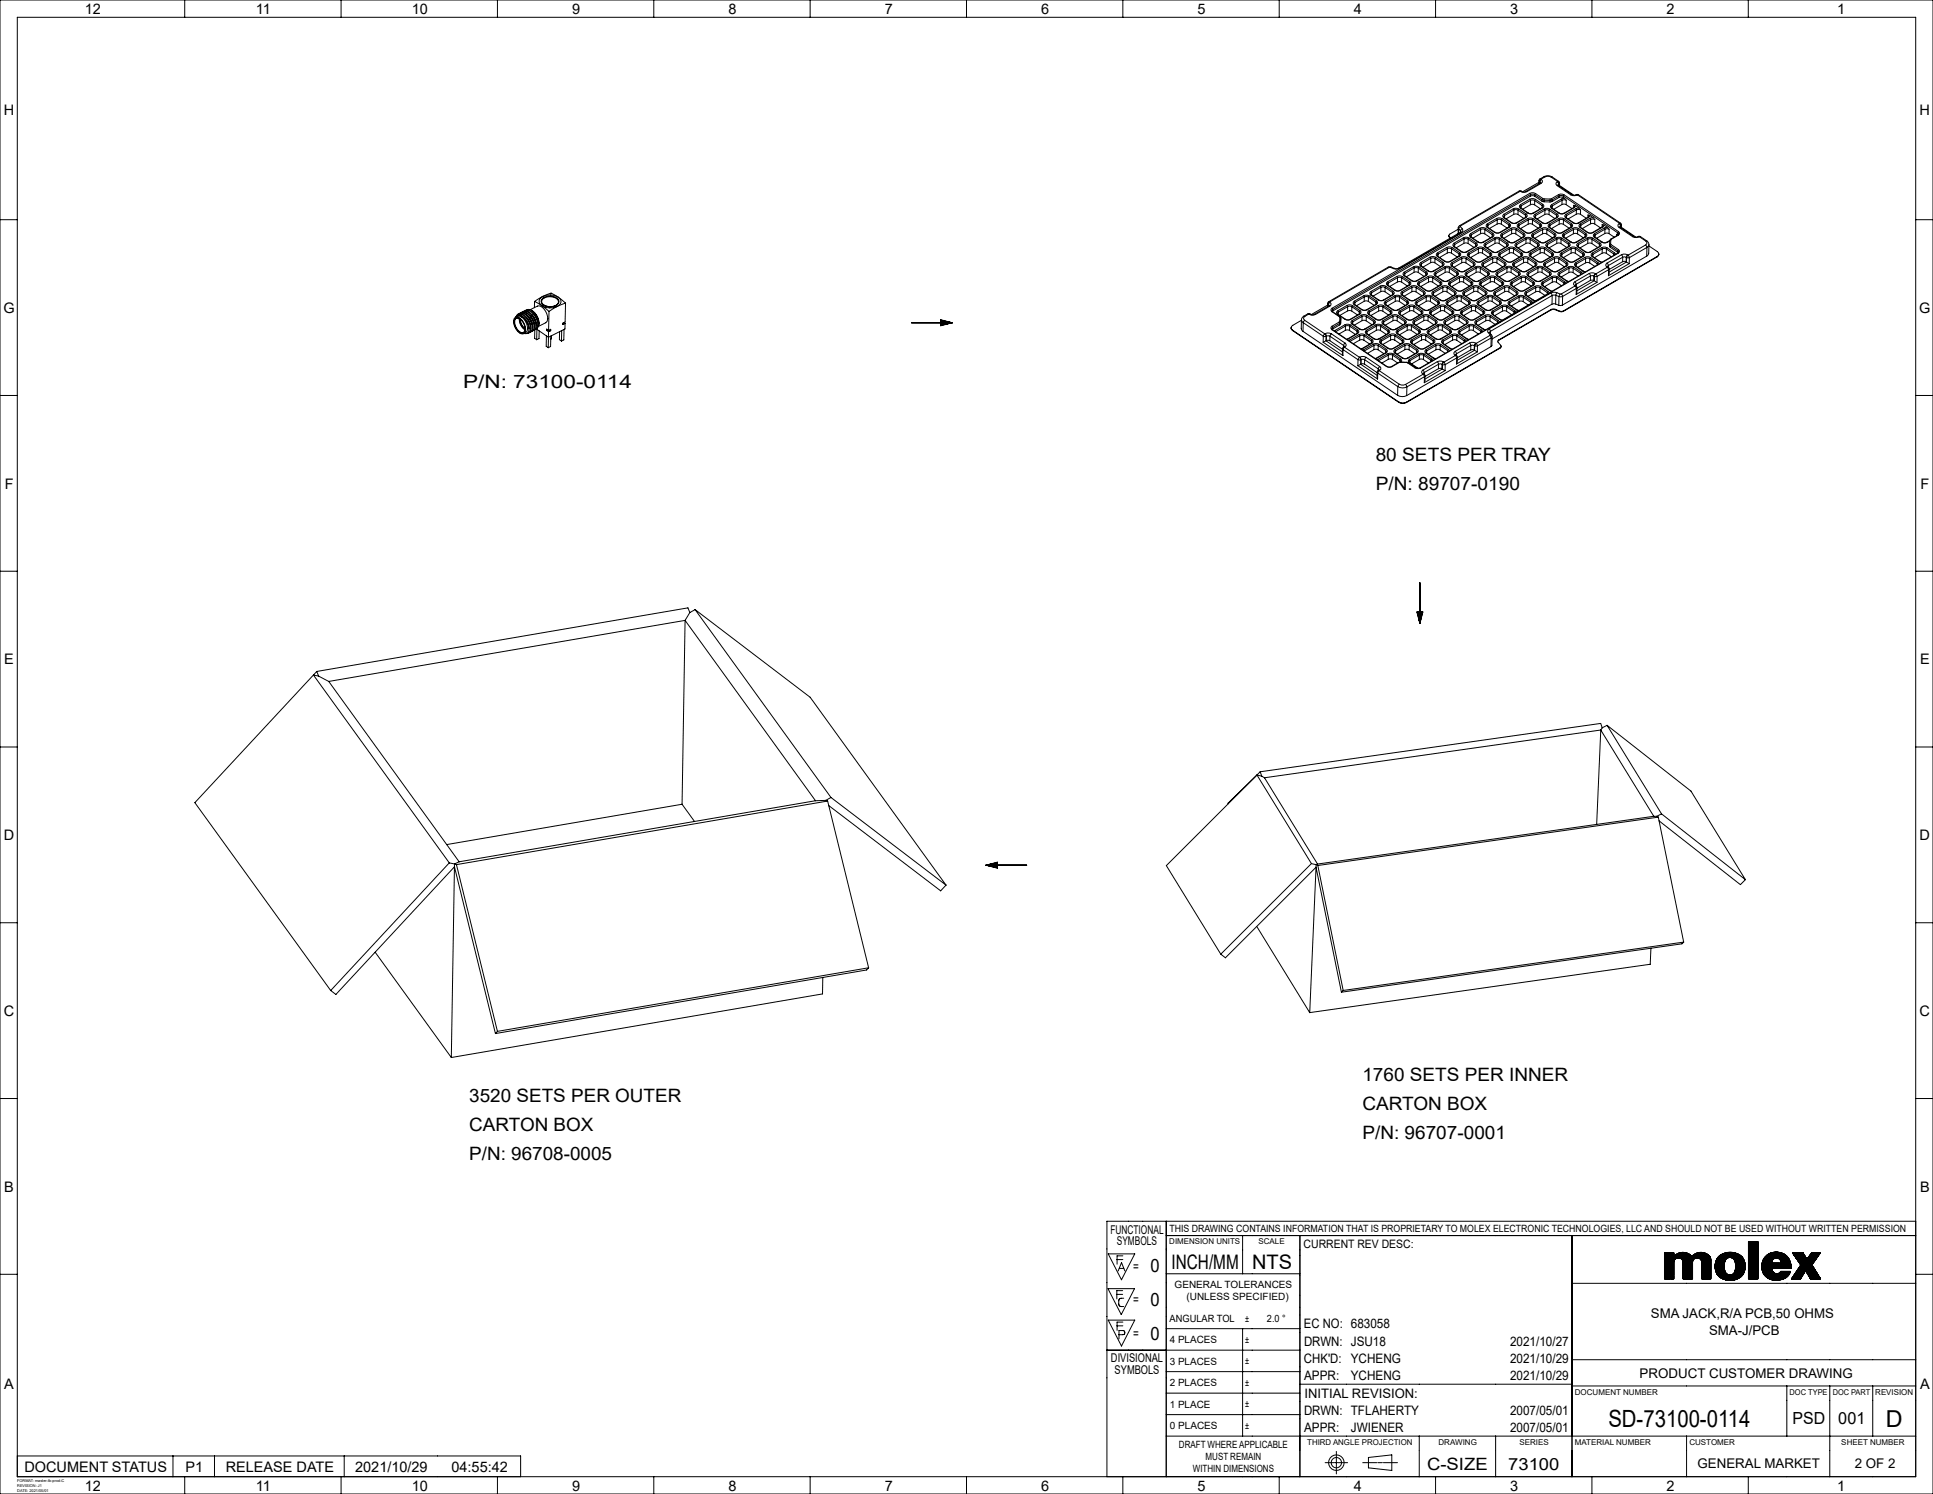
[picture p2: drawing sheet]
<svg xmlns="http://www.w3.org/2000/svg" width="559mm" height="432mm" viewBox="0 0 559 432" stroke-linecap="round" stroke-linejoin="round" font-family="sans-serif">
<defs><g id="words">
<text font-size="6.9" x="465" y="412.3">SD-73100-0114</text>
<text font-size="6.7" x="545.2" y="412.3">D</text>
<g font-size="5.8">
<text x="338.7" y="366.8">INCH/MM</text>
<text x="361.9" y="366.8">NTS</text>
</g>
<g font-size="5.3">
<text x="133.9" y="112.1">P/N: 73100-0114</text>
<text x="397.7" y="133.2">80 SETS PER TRAY</text>
<text x="397.7" y="141.5">P/N: 89707-0190</text>
<text x="393.8" y="312.4">1760 SETS PER INNER</text>
<text x="135.7" y="318.5">3520 SETS PER OUTER</text>
<text x="393.8" y="320.8">CARTON BOX</text>
<text x="135.7" y="326.8">CARTON BOX</text>
<text x="393.8" y="329.2">P/N: 96707-0001</text>
<text x="135.7" y="335.2">P/N: 96708-0005</text>
<text x="332.6" y="367.8">0</text>
<text x="332.6" y="377.5">0</text>
<text x="332.6" y="387.3">0</text>
</g>
<text font-size="4.9" x="412.6" y="424.8">C-SIZE</text>
<g font-size="4.8">
<text x="518.2" y="411.6">PSD</text>
<text x="531.4" y="411.6">001</text>
<text x="436" y="424.7">73100</text>
</g>
<g font-size="4.2">
<text x="24.5" y="4">12</text>
<text x="74" y="4">11</text>
<text x="119" y="4">10</text>
<text x="165.4" y="4">9</text>
<text x="210.6" y="4">8</text>
<text x="255.8" y="4">7</text>
<text x="301" y="4">6</text>
<text x="346.2" y="4">5</text>
<text x="391.4" y="4">4</text>
<text x="436.6" y="4">3</text>
<text x="481.8" y="4">2</text>
<text x="531.1" y="4">1</text>
<text x="1.1" y="33.2">H</text>
<text x="554.9" y="33.2">H</text>
<text x="1" y="90.4">G</text>
<text x="554.8" y="90.4">G</text>
<text x="1.4" y="141.2">F</text>
<text x="555.2" y="141.2">F</text>
<text x="1.3" y="192">E</text>
<text x="555.1" y="192">E</text>
<text x="1.1" y="242.8">D</text>
<text x="554.9" y="242.8">D</text>
<text x="1.1" y="293.6">C</text>
<text x="554.9" y="293.6">C</text>
<text x="1.3" y="344.4">B</text>
<text x="555.1" y="344.4">B</text>
<text x="1.3" y="401.6">A</text>
<text x="555.1" y="401.6">A</text>
<text x="7.1" y="425.3">DOCUMENT STATUS</text>
<text x="53.6" y="425.3">P1</text>
<text x="65.2" y="425.3">RELEASE DATE</text>
<text x="102.7" y="425.3">2021/10/29</text>
<text x="130.5" y="425.3">04:55:42</text>
<text x="24.5" y="430.8">12</text>
<text x="74" y="430.8">11</text>
<text x="119" y="430.8">10</text>
<text x="165.4" y="430.8">9</text>
<text x="210.6" y="430.8">8</text>
<text x="255.8" y="430.8">7</text>
<text x="301" y="430.8">6</text>
<text x="346.2" y="430.8">5</text>
<text x="391.4" y="430.8">4</text>
<text x="436.6" y="430.8">3</text>
<text x="481.8" y="430.8">2</text>
<text x="531.1" y="430.8">1</text>
</g>
<g font-size="3.9">
<text x="327.6" y="367.2">=</text>
<text x="327.6" y="377">=</text>
<text x="477.3" y="381">SMA JACK,R/A PCB,50 OHMS</text>
<text x="327.6" y="386.7">=</text>
<text x="494.1" y="385.8">SMA-J/PCB</text>
<text x="474" y="398.2">PRODUCT CUSTOMER DRAWING</text>
<text x="490.7" y="424.4">GENERAL MARKET</text>
<text x="536.2" y="424.4">2 OF 2</text>
</g>
<g font-size="3.8">
<text x="377" y="383.9">EC NO: 683058</text>
<text x="377" y="388.9">DRWN: JSU18</text>
<text x="436.5" y="388.9">2021/10/27</text>
<text x="377" y="393.9">CHK'D:</text>
<text x="390.5" y="393.9">YCHENG</text>
<text x="436.5" y="393.9">2021/10/29</text>
<text x="377" y="398.9">APPR:</text>
<text x="390.5" y="398.9">YCHENG</text>
<text x="436.5" y="398.9">2021/10/29</text>
<text x="377.1" y="403.9">INITIAL REVISION:</text>
<text x="377" y="408.9">DRWN: TFLAHERTY</text>
<text x="377" y="413.9">APPR:</text>
<text x="390.5" y="413.9">JWIENER</text>
<text x="436.5" y="408.9">2007/05/01</text>
<text x="436.5" y="413.9">2007/05/01</text>
</g>
<g font-size="3.5">
<text x="321" y="356.5">FUNCTIONAL</text>
<text x="322.9" y="360">SYMBOLS</text>
<text x="321.2" y="393.8">DIVISIONAL</text>
<text x="322.2" y="397.2">SYMBOLS</text>
</g>
<text font-size="3.4" x="376.9" y="360.7">CURRENT REV DESC:</text>
<g font-size="2.9">
<text x="338" y="356.1">THIS DRAWING CONTAINS INFORMATION THAT IS PROPRIETARY TO MOLEX ELECTRONIC TECHNOLOGIES, LLC AND SHOULD NOT BE USED WITHOUT WRITTEN PERMISSION</text>
<text x="339.6" y="372.2">GENERAL TOLERANCES</text>
<text x="343" y="375.8">(UNLESS SPECIFIED)</text>
<text x="338.1" y="382">ANGULAR TOL</text>
<text x="360" y="381.9">±</text>
<text x="366.3" y="382">2.0 °</text>
<text x="338.2" y="388.2">4 PLACES</text>
<text x="360" y="388.2">±</text>
<text x="338.2" y="394.4">3 PLACES</text>
<text x="360" y="394.4">±</text>
<text x="338.2" y="400.6">2 PLACES</text>
<text x="360" y="400.6">±</text>
<text x="338.2" y="406.8">1 PLACE</text>
<text x="360" y="406.8">±</text>
<text x="338.2" y="413">0 PLACES</text>
<text x="360" y="413">±</text>
<text x="340.8" y="418.4">DRAFT WHERE APPLICABLE</text>
<text x="344.8" y="425.6">WITHIN DIMENSIONS</text>
<text x="348.5" y="422">MUST REMAIN</text>
</g>
<text font-size="2.4" x="542.1" y="403.1">REVISION</text>
<g font-size="2.3">
<text x="338" y="359.6">DIMENSION UNITS</text>
<text x="363.8" y="359.6">SCALE</text>
<text x="455.3" y="403.1">DOCUMENT NUMBER</text>
<text x="517.3" y="403.1">DOC TYPE</text>
<text x="529.8" y="403.1">DOC PART</text>
<text x="377.9" y="417.6">THIRD ANGLE PROJECTION</text>
<text x="415.9" y="417.6">DRAWING</text>
<text x="439.2" y="417.6">SERIES</text>
<text x="455.3" y="417.6">MATERIAL NUMBER</text>
<text x="488.4" y="417.6">CUSTOMER</text>
<text x="532.3" y="417.6">SHEET NUMBER</text>
</g>
<g font-size="1.1">
<text x="5" y="428.3">FORMAT: master-tb-prod-C</text>
<text x="5" y="429.7">REVISION: J1</text>
<text x="5" y="431.1">DATE: 2021/05/01</text>
</g>
</g></defs>
<g fill="none" stroke="#000" stroke-width=".29">
<path d="M0 0h558.8v431.8h-558.8zM5 5h548.8v421.8h-548.8zM53.4 0v5M98.6 0v5M143.8 0v5M189 0v5M234.2 0v5M279.4 0v5M324.6 0v5M369.8 0v5M415 0v5M460.2 0v5"/>
<path d="M505.4 0v5M439.2 55.2l.6 .1M439.2 55.2l.3 .1M439.2 55.2l-17.3 10M439.5 55.3l-17.3 10M439.5 55.3h.1M439.6 55.3l.5 .3 1.3-.2M439.6 59.1l.2 .4M439.6 59.1l-.3 .3-.1 .4 .3 .3M439.8 59.5l-.3 .4 .2 .2M439.8 59.5l-.1 .7M439.8 55.3h-.3"/>
<path d="M439.8 55.3h.1M439.9 55.3h-.3M439.9 55.3l.6 .2 .6-.1M441.1 55.4h.3M442.3 57.6l.1 .3M442.3 57.6l1.1-.2 .5 .2M442.3 57.6l-2.7 1.5M442.3 55.9l.2 .3M442.3 55.9l1.1-.2 .5 .2M442.3 55.9l-57.2 33.2M442.4 59.2h1.2M442.4 59.2l-2.2 1.3"/>
<path d="M442.4 56.7h1.3M442.4 56.7l-57.1 33.2M442.4 57.9l1.3 .1M442.4 57.9l-2.6 1.6M442.4 57.9v1.3M442.5 56.2l1.2 .1M442.5 56.2l-57.2 33.2M442.5 56.2l-.1 .5M443.6 59.2l1.7 1.1M443.7 56.7l2.1 1.4M443.7 58l2.1 1.4M443.7 58l-.1 1.2"/>
<path d="M443.7 56.3l2.1 1.4M443.7 56.3v.4M443.9 57.6l-.2 .4M443.9 57.6l2.1 1.5M443.9 55.9l-.2 .4M443.9 55.9l2.1 1.5M444.9 52.7l-4.7 2.7M444.9 52.2l.1 .3M444.9 52.2v1M445 52.5h.1M445 52.5v.6M445.1 52.5l.1 .4"/>
<path d="M445.1 52.5v.5M445.2 51.7l-.3 .5M445.2 51.7l.3 .1M445.2 52.9l.3 .1M445.2 52.9v.1M445.2 52.9l-4.1 2.5M445.5 51.8l-.5 .7M445.5 51.8l.1 .1M445.5 53l-4.1 2.4M445.6 51.9l-.5 .6M445.6 51.9l.3 .3v.4l-.4 .4M445.8 58.1l.6 .2"/>
<path d="M445.8 57.7l.6 .2M445.8 57.7v.4M445.8 59.4l.2 .4-.2 .2M445.8 59.4v.7M446 57.4l-.2 .3M446 57.4l.4 .1M446 59.1l-.2 .3M446 59.1l.3 .3v.4l-.3 .3M446.3 51.1a2.42 2.42 0 0 1 2.4 .1M446.3 51.1h.3M446.3 51.1l-1.1 .6M446.4 58.3l1.7 .1"/>
<path d="M446.4 57.9h1.7M446.4 57.9v.4M446.4 57.5v.4M446.4 57.5h1.7M446.6 51.1l.6-.2 1.2 .3M446.6 51.1l-1.1 .7M448.1 57.9v.5M448.1 57.5v.4M448.4 51.2l1.9 1.3M448.5 57.4l.2 .4M448.5 57.4l-.4 .1M448.5 59.2l.2 .3"/>
<path d="M448.5 59.2l-.3 .3v.3l.3 .4M448.7 58.2l-.6 .2M448.7 57.8l-.6 .1M448.7 57.8v.4M448.7 51.2h-.3M448.7 51.2l1.9 1.2M448.7 59.5l-.2 .4 .2 .3M448.7 59.5v.7M450.1 53.7l4 2.6M450.2 52.5l.4 .7M450.2 52.5l-.4 .4v.4l.3 .4M450.3 52.5l.4 .7"/>
<path d="M450.3 52.5h-.1M450.4 53.6l-.3 .1M450.4 53.6h.1M450.4 53.6l4 2.7M450.5 56.3l.2 .3M450.5 56.3l.6-.2 1.1 .2M450.5 56.3l-2 1.1M450.6 53.2l-.2 .4M450.6 53.2v.5M450.6 52.4l.2 .5M450.6 52.4l-.3 .1M450.7 53.2h-.1"/>
<path d="M450.7 53.2v.6M450.7 57.1h1.2M450.7 57.1l-2 1.1M450.7 56.6l1.2 .1M450.7 56.6l-2 1.2M450.7 56.6v.5M450.8 53.6l4.2 2.8M450.8 52.9l-.1 .3M450.8 52.9v1M451.4 57.5l.2 .4M451.4 57.5l-2.9 1.7M451.5 59.1l1.2 .1"/>
<path d="M451.5 59.1l-2.3 1.4M451.6 57.9h1.2M451.6 57.9l-2.9 1.6M451.6 57.9l-.1 1.2M451.9 57.1l.4 .2M451.9 56.7v.4M451.9 56.7l15.8 10.6M452.2 56.3l-.3 .4M452.2 56.3l15.7 10.6M452.3 57.3l.5 .6M452.3 57.3l-.9 .2M452.7 59.2l1.7 1.1"/>
<path d="M452.8 57.9l-.1 1.3M454.1 56.3l1.2 .3 .6-.2M454.4 56.3h-.3M454.4 56.3l.6 .1 .6-.1M454.9 59.3l.5 .2M454.9 59.3l.2 .4-.2 .3M454.9 59.3v.7M454.9 60l-2.8 1.6M454.9 60h.2M454.9 60h.1M455.4 59.5l-.3 .5M455.4 59.5l1 .6"/>
<path d="M455.6 56.3l.3 .1M455.7 56.3h.6M455.7 56.3h.3M455.7 56.3h-.1M456 56.3l12.2 8.2M456 56.3l-.1 .1M456.3 56.3h-.3M456.3 56.3l12.2 8.2M0 63.5h5M401.3 77.2l.3 .1M401.3 77.2l-17.2 10M401.6 77.3l-17.2 10"/>
<path d="M401.9 77.3h-.3M401.9 77.3l.9 .3M402.1 77.2h-.8M402.1 77.2l-.2 .1M402.1 77.2l.9 .4M403 77.6h-.2M403.8 79.9l.2 .4M403.8 79.9l1.1-.2 .5 .2M403.8 79.9l-2.7 1.6M404.3 77.5l-1.3 .1M404.3 77.5l.3 .1M404.6 77.6l-.5 .2-1.3-.2"/>
<path d="M405.4 79.9l-.2 .4M405.4 79.9l2.2 1.5M405.9 79.7l2.1 1.4M405.9 78.7l.2 .3M405.9 78.7l-.3 .3v.4l.3 .3M406 79.7h-.1M406 79.7l2.2 1.4M406.1 79l-.2 .4 .1 .3M406.1 79v.7M408.6 77.1l.2 .4M408.6 77.1l1.1-.1 .5 .2M408.6 77.1l-2.7 1.6"/>
<path d="M408.8 78.7h1.2M408.8 78.7l-2.3 1.3M408.8 77.5h1.2M408.8 77.5l-2.7 1.5M408.8 77.5v1.2M410 78.7l1.7 1.2M410 77.5l2.2 1.4M410 77.5v1.2M410.2 77.2l-.2 .3M410.2 77.2l2.2 1.4M410.7 76.9l2.1 1.4M410.7 75.9l.2 .3"/>
<path d="M410.7 75.9l-.3 .3v.4l.3 .3M410.8 76.9h-.1M410.8 76.9l2.2 1.4M410.9 76.2l-.2 .4 .1 .3M410.9 76.2v.7M412.2 78.9l.2 .4-.2 .3M412.2 78.9l-.1 .7M412.2 79.6l-2.7 1.6M412.2 79.6h.1M412.3 79.6l-2.7 1.6M412.4 78.6l-.2 .3M412.4 78.6l.3 .3-.1 .4-.3 .3"/>
<path d="M412.8 79.9l.2 .4M412.8 79.9l1.1-.1 .5 .2M412.8 79.9l-2.7 1.6M412.8 78.3l1.1 .3 .5-.2M413 78.3l.5 .2 .8-.1M413 78.3h-.2M413.4 74.3l.2 .4M413.4 74.3l.5-.2 1.1 .3M413.4 74.3l-2.7 1.6M413.6 75.9l1.2 .1M413.6 75.9l-2.3 1.3M413.6 74.7h1.2"/>
<path d="M413.6 74.7v1.2M413.6 74.7l-2.7 1.5M414.3 78.4h.1M414.4 80l-.2 .3M414.4 80l2.1 1.4M414.8 76l1.7 1.1M414.8 74.7l2.2 1.5M414.8 74.7v1.3M414.9 79.7l2.1 1.5M414.9 78.7l.2 .4M414.9 78.7l-.3 .7 .3 .3M415 79.7h-.1"/>
<path d="M415 79.7h.1M415 79.7l2.2 1.4M415 74.4l-.2 .3M415 74.4l2.2 1.4M415.1 79.1l-.3 .4 .2 .2M415.1 79.1v.6M415.5 73.8l.1 .3M415.5 74.1l2.1 1.4M415.5 73.1l.2 .3M415.5 73.1l-.3 .3v.4l.3 .3M415.6 74.1h-.1M415.6 74.1l2.2 1.4"/>
<path d="M415.7 73.4l-.2 .4M415.7 73.4v.7M417 76.2l.2 .4-.2 .2M417 76.2l-.1 .6M417 76.8l-2.7 1.6M417 76.8h.1M417.1 76.8l-2.7 1.6M417.2 75.8l-.2 .4M417.2 75.8l.3 .3-.1 .4-.3 .3M417.6 77.1l.2 .4M417.6 77.1l.5-.1 1.1 .2M417.6 77.1l-2.7 1.6"/>
<path d="M417.6 75.5l.5 .2 1.1-.1M417.8 78.7l1.2 .1M417.8 78.7l-2.3 1.3M417.8 75.5l.7 .2 .6-.1M417.8 77.5h1.2M417.8 75.5h-.2M417.8 77.5l-2.7 1.6M417.8 77.5v1.2M418.2 71.5l.2 .4M418.2 71.5l1.1-.1 .5 .2M418.2 71.5l-2.7 1.6M418.4 73.1l1.2 .1"/>
<path d="M418.4 73.1l-2.2 1.3M418.4 71.9h1.2M418.4 71.9l-2.7 1.5M418.4 71.9v1.2M418.8 68.1l.1 .3M418.9 68.4l.3 .4M418.9 68.3v.1M418.9 68.3l.4 .5M419 78.8l1.7 1.1M419 77.5l2.1 1.5M419 77.5v1.3M419.1 75.6h.1"/>
<path d="M419.2 77.2l-.2 .3M419.2 77.2l2.1 1.4M419.6 73.2l1.7 1.1M419.6 71.9l2.2 1.5M419.6 71.9v1.3M419.6 76.6l.2 .3M419.7 76.9l2.1 1.5M419.7 75.9l.2 .4M419.7 75.9l-.3 .7 .3 .3M419.8 76.9h-.1M419.8 76.9h.1M419.8 76.9l2.2 1.4"/>
<path d="M419.8 71.6l-.2 .3M419.8 71.6l2.2 1.4M419.9 76.3l-.3 .3M419.9 76.3v.6M420.3 71.3l2.1 1.5M420.3 70.3l.2 .4M420.3 70.3l-.3 .7 .3 .3M420.5 71.3h-.2M420.5 71.3l2.1 1.4M420.5 70.7l-.2 .4 .2 .2M420.5 70.7v.6M421.1 79l.3 .4-.2 .2"/>
<path d="M421.1 79v.6M421.2 79.6h.1M421.2 79.6l-2.7 1.6M421.3 79.6l-2.7 1.6M421.3 78.6l-.2 .4M421.3 78.6l.3 .4v.3l-.3 .3M421.5 66.2l-2.4 1.5-.3 .3 .1 .3M421.6 65.8l.1 .3M421.6 65.8l-.1 1.7M421.7 66.1l.5 .6M421.7 66.1l-.1 1.3M421.7 79.9l.2 .4"/>
<path d="M421.7 79.9l1.2-.1 .5 .2M421.7 79.9l-2.7 1.6M421.8 73.4l.2 .4-.2 .2M421.8 73.4v.6M421.8 74l-2.7 1.6M421.8 74h.1M421.8 78.4l.5 .2 1.1-.2M421.9 65.2l-.3 .6M421.9 65.2l.3 .1M421.9 74l-2.7 1.6M422 78.3l.7 .2 .6-.1M422 78.3l-.2 .1"/>
<path d="M422 73l-.2 .4M422 73l.3 .3v.4l-.4 .3M422.2 67.1l.2 .1M422.2 67.1h-.1M422.2 67.1l-17.9 10.4M422.2 65.5l-.5 .6M422.2 65.5l.5 .6M422.2 66.7l.1 .3M422.2 66.7v.4M422.2 65.3v.2M422.3 67l-.1 .1M422.4 74.3l.2 .4"/>
<path d="M422.4 74.3l1.1-.1 .5 .2M422.4 74.3l-2.7 1.6M422.4 72.8l.5 .2 1.2-.2M422.4 67.2l-17.8 10.4M422.6 75.9l1.2 .1M422.6 75.9l-2.3 1.3M422.6 72.7l.7 .2 .6-.1M422.6 72.7l-.2 .1M422.6 74.7h1.2M422.6 74.7l-2.7 1.6M422.6 74.7v1.2M422.7 66.1l-.5 .6"/>
<path d="M422.7 66.1l.1 .8-.4 .3M423 68.7l.2 .4M423 68.7l1.1-.1 .5 .2M423 68.7l-2.7 1.6M423.2 70.3l1.2 .1M423.2 70.3l-2.2 1.3M423.2 69.1h1.2M423.2 69.1l-2.7 1.6M423.2 69.1v1.2M423.3 78.4h.1M423.4 80l-.3 .3M423.4 80l2.1 1.4"/>
<path d="M423.8 76l1.7 1.1M423.8 74.7l2.1 1.5M423.8 74.7v1.3M423.8 79.7l2.1 1.5M423.9 78.7l.1 .4M423.9 78.7l-.4 .3v.4l.3 .3M423.9 72.8h.2M424 79.7h-.2M424 79.7l2.1 1.4M424 74.4l-.2 .3M424 74.4l2.2 1.4M424 79.1l-.2 .4 .2 .2"/>
<path d="M424 79.1v.6M424.4 70.4l1.7 1.1M424.4 69.1l2.2 1.5M424.4 69.1v1.3M424.5 74.1l2.1 1.5M424.5 73.1l.2 .4M424.5 73.1l-.3 .7 .3 .3M424.6 74.1h-.1M424.6 74.1l2.2 1.5M424.6 68.8l-.2 .3M424.6 68.8l2.2 1.4M424.7 73.5l-.3 .4 .2 .2"/>
<path d="M424.7 73.5v.7M425.1 68.5l2.1 1.5M425.1 67.5l.2 .4M425.1 67.5l-.3 .7 .3 .3M425.3 68.5h-.2M425.3 68.5h.1M425.3 68.5l2.1 1.4M425.3 67.9l-.2 .4 .2 .2M425.3 67.9v.6M425.9 76.2l.3 .4-.2 .2M425.9 76.2v.6M426 76.8h.1"/>
<path d="M426 76.8l-2.7 1.6M426.1 76.8l-2.7 1.6M426.2 75.8l-.3 .4M426.2 75.8l.2 .4v.3l-.3 .3M426.5 77.1l.2 .4M426.5 77.1l1.2-.1 .5 .2M426.5 77.1l-2.6 1.6M426.6 70.6l.2 .4-.2 .2M426.6 70.6v.6M426.6 71.2l-2.7 1.6M426.6 71.2h.1M426.6 75.6l.5 .2 1.1-.2"/>
<path d="M426.7 78.7l1.2 .1M426.7 78.7l-2.2 1.3M426.7 77.5h1.2M426.7 77.5l-2.7 1.6M426.7 77.5v1.2M426.7 71.2l-2.6 1.6M426.8 75.6l.7 .1 .6-.1M426.8 75.6h-.2M426.8 70.2l-.2 .4M426.8 70.2l.3 .4v.3l-.4 .3M427.2 71.6l.2 .3M427.2 71.6l1.1-.2 .5 .2"/>
<path d="M427.2 71.6l-2.7 1.5M427.2 70l.5 .2 1.2-.2M427.4 73.2h1.2M427.4 73.2l-2.3 1.3M427.4 69.9l.7 .2 .6-.1M427.4 71.9h1.2M427.4 69.9l-.2 .1M427.4 71.9l-2.7 1.6M427.4 71.9v1.3M427.8 65.9l.2 .4M427.8 65.9l1.1-.1 .6 .2M427.8 65.9l-2.7 1.6"/>
<path d="M427.9 78.8l1.7 1.1M427.9 77.5l2.2 1.5M427.9 77.5v1.3M428 67.5l1.2 .1M428 67.5l-2.2 1.3M428 66.3h1.2M428 66.3l-2.7 1.6M428 66.3v1.2M428.1 75.6h.1M428.2 77.2l-.3 .3M428.2 77.2l2.1 1.4M428.6 73.2l1.7 1.1"/>
<path d="M428.6 71.9l2.1 1.5M428.6 71.9v1.3M428.6 76.9l2.2 1.5M428.7 75.9l.1 .4M428.7 75.9l-.4 .7 .3 .3M428.7 70h.2M428.8 76.9h-.2M428.8 76.9h.1M428.8 76.9l2.1 1.5M428.8 71.6l-.2 .3M428.8 71.6l2.2 1.4M428.8 76.3l-.2 .4 .2 .2"/>
<path d="M428.8 76.3v.7M429.2 67.6l1.7 1.1M429.2 66.3l2.2 1.5M429.2 66.3v1.3M429.3 71.3l2.1 1.5M429.3 70.3l.2 .4M429.3 70.3l-.3 .3v.4l.3 .3M429.4 71.3h-.1M429.4 71.3h.1M429.4 71.3l2.2 1.5M429.5 66l-.3 .3M429.5 66l2.1 1.4"/>
<path d="M429.5 70.7l-.3 .4 .2 .2M429.5 70.7v.7M429.9 65.7l2.2 1.5M430 64.7l.1 .4M430 64.7l-.4 .3v.4l.3 .3M430.1 65.7h-.2M430.1 65.7h.1M430.1 65.7l2.1 1.5M430.1 79l.2 .4-.2 .2M430.1 79v.6M430.1 79.6h.2M430.1 79.6l-2.7 1.6"/>
<path d="M430.1 65.1l-.2 .4 .2 .2M430.1 65.1v.7M430.3 79.6l-2.7 1.6M430.3 78.6l-.2 .4M430.3 78.6l.3 .4v.3l-.3 .3M430.7 79.9l.1 .4M430.7 79.9l1.1-.1 .5 .2M430.7 79.9l-2.7 1.6M430.7 73.4l.3 .4-.2 .2M430.7 73.4v.7M430.8 78.4l.5 .2 1.1-.2M430.8 74l.1 .1"/>
<path d="M430.8 74l-2.7 1.6M430.9 78.4l.7 .1 .6-.1M430.9 78.4h-.1M430.9 74.1l-2.7 1.5M431 73l-.3 .4M431 73l.2 .4-.3 .7M431.3 74.4l.2 .3M431.3 74.4l1.2-.2 .5 .2M431.3 74.4l-2.6 1.5M431.4 67.8l.2 .4-.2 .2M431.4 67.8v.6M431.4 68.4l-2.7 1.6"/>
<path d="M431.4 68.4h.2M431.4 68.4h.1M431.4 72.8l.5 .2 1.1-.2M431.5 76h1.2M431.5 76l-2.2 1.3M431.5 74.7h1.3M431.5 74.7l-2.7 1.6M431.5 74.7v1.3M431.6 68.4l-2.7 1.6M431.6 72.8l.7 .2 .6-.2M431.6 72.8h-.2M431.6 67.4l-.2 .4"/>
<path d="M431.6 67.4l.3 .4v.3l-.3 .3M432 68.8l.2 .3M432 68.8l1.1-.2 .5 .2M432 68.8l-2.7 1.5M432.1 67.2l.5 .2 1.1-.2M432.2 70.4h1.2M432.2 70.4l-2.3 1.3M432.2 67.2l.6 .1 .7-.1M432.2 69.1l1.2 .1M432.2 67.2h-.1M432.2 69.1l-2.7 1.6M432.2 69.1v1.3"/>
<path d="M432.2 78.4h.2M432.3 80l-.2 .3M432.3 80l2.1 1.4M432.6 63.2l.2 .3M432.6 63.2l1.2-.2 .5 .2M432.6 63.2l-2.6 1.5M432.7 76l1.7 1.1M432.7 79.7l2.2 1.4M432.8 74.7l2.1 1.5M432.8 74.7l-.1 1.3M432.8 78.7l.2 .3M432.8 78.7l-.3 .3-.1 .4 .3 .3"/>
<path d="M432.8 64.7l1.2 .1M432.8 64.7l-2.2 1.4M432.8 63.5h1.2M432.8 63.5l-2.7 1.6M432.8 63.5v1.2M432.9 79.7h-.2M432.9 79.7l2.1 1.4M432.9 72.8h.1M433 79l-.3 .5 .2 .2M433 79l-.1 .7M433 74.4l-.2 .3M433 74.4l2.1 1.4"/>
<path d="M433.4 70.4l1.7 1.1M433.4 69.2l2.2 1.4M433.4 69.2v1.2M433.4 74.1l2.2 1.5M433.5 73.1l.2 .4M433.5 73.1l-.4 .7 .3 .3M433.5 67.2h.2M433.6 74.1h-.2M433.6 74.1h.1M433.6 74.1l2.1 1.5M433.6 68.8l-.2 .4M433.6 68.8l2.2 1.5"/>
<path d="M433.7 73.5l-.3 .4 .2 .2M433.7 73.5l-.1 .7M434 64.8l1.7 1.1M434 63.5l2.2 1.5M434 63.5v1.3M434.1 68.5l2.1 1.5M434.1 67.5l.2 .4M434.1 67.5l-.3 .3v.4l.3 .3M434.2 68.5h-.1M434.2 68.5h.1M434.2 68.5l2.2 1.5M434.3 63.2l-.3 .3"/>
<path d="M434.3 63.2l2.1 1.4M434.3 67.9l-.2 .4 .1 .2M434.3 67.9v.7M434.7 62.9l2.2 1.5M434.8 61.9l.2 .4M434.8 61.9l-.4 .3v.4l.3 .3M434.9 62.9h-.2M434.9 62.9h.1M434.9 62.9l2.1 1.5M434.9 76.2l.2 .4-.2 .2M434.9 76.2v.7M434.9 76.8l-2.7 1.6"/>
<path d="M434.9 76.8l.2 .1M434.9 76.8h.1M435 62.3l-.3 .4 .2 .2M435 62.3l-.1 .7M435.1 76.9l-2.7 1.5M435.1 75.8l-.2 .4M435.1 75.8l.3 .4v.3l-.3 .4M435.5 77.1l.1 .4M435.5 77.1l1.1-.1 .5 .2M435.5 77.1l-2.7 1.6M435.6 70.6l.2 .4-.2 .2M435.6 70.6l-.1 .7"/>
<path d="M435.6 75.6l.5 .2 1.1-.2M435.6 71.2l.1 .1M435.6 71.2l-2.7 1.6M435.6 78.7l1.2 .1M435.6 78.7l-2.2 1.3M435.6 77.5h1.3M435.6 77.5l-2.6 1.5M435.6 77.5v1.2M435.7 75.6l.6 .1 .7-.1M435.7 75.6h-.1M435.7 71.3l-2.7 1.5M435.8 70.3l-.2 .3"/>
<path d="M435.8 70.3l.2 .3-.3 .7M436.2 71.6l.1 .3M436.2 71.6l1.1-.2 .5 .2M436.2 71.6l-2.7 1.5M436.2 65l.2 .4-.2 .2M436.2 65v.7M436.2 65.6l-2.7 1.6M436.2 65.6l.2 .1M436.2 65.6h.1M436.2 70l.5 .2 1.1-.2M436.3 73.2h1.2M436.3 73.2l-2.2 1.3"/>
<path d="M436.3 71.9l1.3 .1M436.3 71.9l-2.6 1.6M436.3 71.9v1.3M436.4 65.7l-2.7 1.5M436.4 70l.5 .2 .8-.2M436.4 70h-.2M436.4 64.6l-.2 .4M436.4 64.6l.3 .4-.3 .7M436.8 66l.2 .3M436.8 66l.5-.2 1.1 .2M436.8 66l-2.7 1.5M436.8 78.8l1.7 1.1"/>
<path d="M436.9 64.4l1 .2 .6-.2M436.9 77.5l2.1 1.5M436.9 77.5l-.1 1.3M437 67.6h1.2M437 67.6l-2.3 1.3M437 64.4l.6 .1 .7-.1M437 66.3l1.2 .1M437 64.4h-.1M437 66.3l-2.7 1.6M437 66.3v1.3M437 75.6h.2M437.1 77.2l-.2 .3"/>
<path d="M437.1 77.2l2.1 1.4M437.5 60.4l.1 .3M437.5 60.4l.5-.2 1.1 .2M437.5 60.4l-2.7 1.5M437.5 73.2l1.7 1.1M437.5 76.9l2.2 1.5M437.6 72l2.1 1.4M437.6 72l-.1 1.2M437.6 75.9l.2 .4M437.6 75.9l-.3 .3-.1 .4 .3 .3M437.6 62h1.2M437.6 62l-2.2 1.3"/>
<path d="M437.6 60.7l1.3 .1M437.6 60.7l-2.6 1.6M437.6 60.7v1.3M437.7 76.9h-.2M437.7 76.9h.1M437.7 76.9l2.1 1.4M437.7 70h.1M437.8 76.3l-.3 .4 .2 .2M437.8 76.3l-.1 .6M437.8 71.6l-.2 .4M437.8 71.6l2.1 1.5M438.2 67.6l1.7 1.1"/>
<path d="M438.2 66.4l2.2 1.4M438.2 66.4v1.2M438.2 71.3l2.2 1.5M438.3 70.3l.2 .4M438.3 70.3l-.3 .3-.1 .4 .3 .3M438.3 64.4h.2M438.4 71.3h-.2M438.4 71.3l2.1 1.5M438.4 66l-.2 .4M438.4 66l2.2 1.5M438.5 70.7l-.3 .4 .2 .2M438.5 70.7l-.1 .7"/>
<path d="M438.8 62l1.7 1.1M438.9 60.8l2.1 1.4M438.9 60.8l-.1 1.2M438.9 65.8l2.1 1.4M438.9 64.7l.2 .4M438.9 64.7l-.3 .4v.3l.3 .4M439 79l.2 .3M439 79v.6M439 79.6l-2.7 1.6M439 79.6h.2M439 79.6h.1M439 65.7l-.1 .1"/>
<path d="M439 65.7h.1M439 65.7l2.2 1.5M439.1 60.4l-.2 .4M439.1 60.4l2.1 1.5M439.1 65.1l-.2 .4 .1 .2M439.1 65.1v.7M439.2 79.6l-2.7 1.6M439.2 78.6l-.2 .4M439.2 78.6l.3 .4v.3l-.3 .3M439.2 79.3l-.2 .3M439.5 60.1l2.2 1.5M439.6 79.9l.2 .4"/>
<path d="M439.6 79.9l.5-.1 1.1 .2M439.6 79.9l-2.7 1.6M439.7 78.4l.5 .2 1.1-.2M439.7 60.1h-.2M439.7 60.1h.1M439.7 60.1l2.1 1.5M439.7 73.4l.2 .4-.2 .2M439.7 73.4v.7M439.7 74h.1M439.7 74l-2.7 1.6M439.7 74l.2 .1M439.8 78.3l.6 .2 .7-.1"/>
<path d="M439.8 78.3l-.1 .1M439.9 74.1l-2.7 1.5M439.9 73.1l-.2 .3M439.9 73.1l.3 .3v.4l-.3 .3M440.3 74.3l.2 .4M440.3 74.3l1.1-.1 .5 .2M440.3 74.3l-2.7 1.6M440.4 67.8l.2 .4-.2 .2M440.4 67.8l-.1 .7M440.4 72.8l1.1 .2 .5-.2M440.4 68.4l.1 .1M440.4 68.4l-2.7 1.6"/>
<path d="M440.4 75.9l1.2 .1M440.4 75.9l-2.2 1.3M440.5 74.7h1.2M440.5 74.7l-2.7 1.6M440.5 74.7l-.1 1.2M440.5 72.8l.6 .2 .7-.2M440.5 72.8h-.1M440.5 68.5l-2.7 1.5M440.6 67.5l-.2 .3M440.6 67.5l.3 .3-.4 .7M441 68.8l.2 .3M441 68.8l.5-.2 1.1 .2"/>
<path d="M441 68.8l-2.7 1.5M441 62.2l.2 .4-.2 .2M441 62.2v.7M441 62.8l.2 .1M441 62.8l-2.7 1.6M441 67.2l1.1 .2 .5-.1M441.1 70.4h1.2M441.1 70.4l-2.2 1.3M441.1 78.4h.2M441.2 69.1l1.2 .1M441.2 69.1l-2.7 1.6M441.2 69.1l-.1 1.3"/>
<path d="M441.2 62.9l-2.7 1.5M441.2 67.2l.7 .2 .6-.2M441.2 67.2h-.2M441.2 61.9l-.2 .3M441.2 61.9l.3 .3-.3 .7M441.2 80l-.2 .3M441.2 80l2.2 1.4M441.6 63.2l.2 .3M441.6 63.2l.5-.2 1.1 .2M441.6 63.2l-2.7 1.5M441.6 76l1.7 1.1M441.7 61.6l1.1 .2 .5-.2"/>
<path d="M441.7 74.7l2.1 1.5M441.7 74.7l-.1 1.3M441.7 79.7l2.1 1.5M441.7 78.7l.2 .4M441.7 78.7l-.3 .3v.4l.3 .3M441.8 64.8h1.2M441.8 64.8l-2.3 1.3M441.8 63.5l1.2 .1M441.8 63.5l-2.7 1.6M441.8 63.5v1.3M441.8 61.6l.7 .2 .6-.2M441.8 61.6h-.1"/>
<path d="M441.8 79.7h-.1M441.8 79.7l2.2 1.4M441.8 72.8h.2M441.9 74.4l-.2 .3M441.9 74.4l2.1 1.4M441.9 79.1l-.3 .4 .2 .2M441.9 79.1v.6M442.3 70.4l1.7 1.1M442.3 74.1l2.2 1.5M442.4 69.2l2.1 1.4M442.4 69.2l-.1 1.2M442.4 73.1l.2 .4"/>
<path d="M442.4 73.1l-.3 .7 .2 .3M442.5 74.1h-.2M442.5 74.1l2.1 1.5M442.5 67.2l.1 .1M442.6 73.5l-.3 .4 .2 .2M442.6 73.5l-.1 .7M442.6 68.8l-.2 .4M442.6 68.8l2.1 1.5M443 64.8l1.7 1.2M443 63.6l2.2 1.4M443 63.6v1.2M443 68.6l2.2 1.4"/>
<path d="M443.1 67.5l.2 .4M443.1 67.5l-.3 .4v.3l.2 .4M443.1 61.6h.2M443.2 68.5l-.2 .1M443.2 68.5l2.1 1.5M443.2 63.2l-.2 .4M443.2 63.2l2.2 1.5M443.3 67.9l-.3 .4 .2 .2M443.3 67.9l-.1 .7M443.7 63l2.1 1.4M443.7 61.9l.2 .4M443.7 61.9l-.3 .4v.3l.3 .4"/>
<path d="M443.8 76.2l.2 .4-.2 .2M443.8 76.2v.6M443.8 76.8l-2.7 1.6M443.8 76.8h.2M443.8 76.8h.1M443.8 62.9l-.1 .1M443.8 62.9h.1M443.8 62.9l2.2 1.5M443.9 62.3l-.2 .4 .1 .2M443.9 62.3v.7M444 76.8l-2.7 1.6M444 75.8l-.2 .4"/>
<path d="M444 75.8l.3 .4v.3l-.3 .3M444.4 77.1l.2 .4M444.4 77.1l.5-.1 1.1 .2M444.4 77.1l-2.7 1.6M444.5 75.6l1.1 .2 .5-.2M444.5 70.6l.2 .4-.2 .3M444.5 70.6v.7M444.5 71.3l-2.7 1.5M444.5 71.2l.2 .1M444.5 71.2v.1M444.6 78.7l1.2 .1M444.6 78.7l-2.3 1.3"/>
<path d="M444.6 77.5h1.2M444.6 77.5l-2.7 1.6M444.6 77.5v1.2M444.6 75.6l.6 .1 .7-.1M444.6 75.6h-.1M444.7 71.3l-2.7 1.5M444.7 70.3l-.2 .3M444.7 70.3l.3 .3-.3 .7M445.1 71.5l.2 .4M445.1 71.5l.5-.1 1.1 .2M445.1 71.5l-2.7 1.6M445.2 65l.2 .4-.2 .3"/>
<path d="M445.2 65l-.1 .7M445.2 70l.5 .2 1.1-.2M445.2 65.7h.1M445.2 65.7l-2.7 1.5M445.2 73.1l1.2 .1M445.2 73.1l-2.2 1.3M445.3 71.9h1.2M445.3 71.9l-2.7 1.6M445.3 71.9l-.1 1.2M445.3 70l.7 .2 .6-.2M445.3 70h-.1M445.3 65.7l-2.7 1.6"/>
<path d="M445.4 64.7l-.2 .3M445.4 64.7l.3 .3-.1 .4-.3 .3M445.8 66l.2 .3M445.8 66l1.1-.2 .5 .2M445.8 66l-2.7 1.5M445.8 78.8l1.7 1.1M445.8 77.5l2.2 1.5M445.8 77.5v1.3M445.8 60l.2 .1M445.8 60l-2.7 1.6M445.8 64.4l.5 .2 1.1-.1M445.9 67.6h1.2"/>
<path d="M445.9 67.6l-2.2 1.3M445.9 75.6h.2M446 66.3l1.2 .1M446 66.3l-2.7 1.6M446 66.3l-.1 1.3M446 60.1l-2.7 1.5M446 64.4l.7 .2 .6-.2M446 64.4h-.2M446 77.2l-.2 .3M446 77.2l2.2 1.4M446.4 60.4l.2 .3M446.4 60.4l1.1-.2 .5 .2"/>
<path d="M446.4 60.4l-2.7 1.5M446.4 73.2l1.7 1.1M446.5 71.9l2.1 1.5M446.5 71.9l-.1 1.3M446.5 76.9l2.1 1.5M446.5 75.9l.2 .4M446.5 75.9l-.3 .3v.4l.3 .3M446.6 62h1.2M446.6 62l-2.3 1.3M446.6 60.7l1.2 .1M446.6 60.7l-2.7 1.6M446.6 60.7v1.3"/>
<path d="M446.6 76.9h-.1M446.6 76.9l2.2 1.5M446.6 70h.2M446.7 71.6l-.2 .3M446.7 71.6l2.1 1.4M446.7 76.3l-.2 .4 .1 .2M446.7 76.3v.6M447.1 71.3l2.2 1.5M447.1 67.6l1.7 1.2M447.2 66.4l2.1 1.4M447.2 66.4l-.1 1.2M447.2 70.3l.2 .4"/>
<path d="M447.2 70.3l-.3 .7 .2 .3M447.3 71.3h-.2M447.3 71.3h.1M447.3 71.3l2.1 1.5M447.3 64.4l.1 .1M447.4 70.7l-.3 .4 .2 .2M447.4 70.7v.7M447.4 66l-.2 .4M447.4 66l2.1 1.5M447.8 62l1.7 1.2M447.8 60.8l2.2 1.4M447.8 60.8v1.2"/>
<path d="M447.8 65.8l2.2 1.4M447.9 64.7l.2 .4M447.9 64.7l-.3 .4v.3l.2 .4M448 79l.2 .4-.2 .2M448 79l-.1 .6M448 79.6h.1M448 79.6l-2.7 1.6M448 65.7l-.2 .1M448 65.7l2.1 1.5M448 60.4l-.2 .4M448 60.4l2.2 1.5M448.1 65.1l-.3 .4 .2 .2"/>
<path d="M448.1 65.1v.7M448.1 79.6l-2.7 1.6M448.2 78.6l-.2 .4M448.2 78.6l.2 .4v.3l-.3 .3M448.5 60.2l2.1 1.4M448.6 80l.2 .3M448.6 80l.5-.2 1.1 .2M448.6 80l-2.7 1.5M448.6 73.4l.2 .4M448.6 73.4v.7M448.6 78.4l1.1 .2 .5-.2M448.6 74l-2.7 1.6"/>
<path d="M448.6 74l.2 .1M448.6 74h.1M448.6 60.2h-.1M448.6 60.2h.1M448.7 60.2l2.1 1.4M448.8 78.4l.7 .1 .6-.1M448.8 78.4h-.2M448.8 74.1l-2.7 1.5M448.8 73l-.2 .4M448.8 73l.3 .4v.3l-.3 .4M448.8 73.8l-.2 .2M449.2 74.3l.2 .4"/>
<path d="M449.2 74.3l1.1-.1 .5 .2M449.2 74.3l-2.7 1.6M449.3 72.8l1.1 .2 .5-.2M449.3 67.8l.2 .4-.2 .3M449.3 67.8v.7M449.3 68.5l-2.7 1.5M449.3 68.5h.2M449.3 68.5h.1M449.4 75.9l1.2 .1M449.4 75.9l-2.3 1.3M449.4 74.7h1.2M449.4 74.7l-2.7 1.6"/>
<path d="M449.4 74.7v1.2M449.4 72.8l.8 .1 .5-.1M449.4 72.8h-.1M449.5 68.5l-2.7 1.5M449.5 67.5l-.2 .3M449.5 67.5l.3 .3-.3 .7M449.9 68.8l.2 .3M449.9 68.8l1.1-.2 .5 .2M449.9 68.8l-2.7 1.5M450 62.2l.2 .4-.2 .3M450 62.2v.7M450 67.2l.5 .2 1.1-.1"/>
<path d="M450 62.9h.1M450 62.9l-2.7 1.5M450 70.4h1.2M450 70.4l-2.2 1.3M450.1 69.1h1.2M450.1 69.1l-2.7 1.6M450.1 69.1l-.1 1.3M450.1 78.4h.1M450.1 67.2h-.1M450.1 62.9l-2.7 1.6M450.2 61.9l-.2 .3M450.2 61.9l.3 .3-.1 .4-.3 .3"/>
<path d="M450.6 63.2l.2 .3M450.6 63.2l1.1-.2 .5 .2M450.6 63.2l-2.7 1.5M450.6 76l1.7 1.1M450.6 74.7l2.2 1.5M450.6 74.7v1.3M450.6 61.6l.5 .2 1.2-.1M450.6 79.7l2.2 1.5M450.7 78.7l.2 .4M450.7 78.7l-.3 .7 .2 .3M450.7 64.8h1.2M450.7 64.8l-2.2 1.3"/>
<path d="M450.7 72.8h.2M450.8 63.5l1.2 .1M450.8 63.5l-2.7 1.6M450.8 63.5l-.1 1.3M450.8 61.6l.7 .2 .6-.2M450.8 61.6h-.2M450.8 79.7h-.2M450.8 79.7l2.1 1.5M450.8 74.4l-.2 .3M450.8 74.4l2.2 1.4M450.9 79.1l-.3 .4 .2 .2M450.9 79.1v.7"/>
<path d="M451.2 70.4l1.7 1.1M451.3 69.1l2.1 1.5M451.3 69.1l-.1 1.3M451.3 74.1l2.1 1.5M451.3 73.1l.2 .4M451.3 73.1l-.3 .3v.4l.3 .3M451.4 74.1h-.1M451.4 74.1l2.2 1.5M451.4 67.2l.2 .1M451.5 68.8l-.2 .3M451.5 68.8l2.1 1.4M451.5 73.5l-.2 .4 .1 .2"/>
<path d="M451.5 73.5v.7M451.9 64.8l1.7 1.2M451.9 68.5l2.2 1.5M452 63.6l2.1 1.4M452 63.6l-.1 1.2M452 67.5l.2 .4M452 67.5l-.3 .3v.4l.2 .3M452.1 68.5h-.2M452.1 68.5l2.1 1.5M452.1 61.6l.2 .1M452.2 67.9l-.3 .4 .2 .2M452.2 67.9v.7"/>
<path d="M452.2 63.2l-.2 .4M452.2 63.2l2.1 1.5M452.6 63l2.2 1.4M452.7 62l.2 .3M452.7 62l-.3 .3v.3l.2 .4M452.8 76.2l.2 .4-.2 .2M452.8 76.2l-.1 .7M452.8 76.8l.1 .1M452.8 76.8l-2.7 1.6M452.8 63h-.2M452.8 63l2.1 1.4M452.9 62.3l-.3 .4 .2 .3"/>
<path d="M452.9 62.3v.7M452.9 76.9l-2.7 1.5M453 75.8l-.2 .4M453 75.8l.2 .4v.3l-.3 .4M453.4 77.2l.2 .3M453.4 77.2l1.1-.2 .5 .2M453.4 77.2l-2.7 1.5M453.4 70.6l.2 .4-.2 .2M453.4 70.6v.7M453.4 75.6l.5 .2 1.1-.2M453.4 71.2l-2.7 1.6M453.4 71.2l.2 .1"/>
<path d="M453.4 71.2h.1M453.5 78.8h1.3M453.5 78.8l-2.2 1.3M453.6 75.6l.7 .1 .6-.1M453.6 77.5l1.2 .1M453.6 75.6h-.2M453.6 77.5l-2.7 1.6M453.6 77.5l-.1 1.3M453.6 71.3l-2.7 1.5M453.6 70.2l-.2 .4M453.6 70.2l.3 .4v.4l-.3 .3M454 71.6l.2 .3"/>
<path d="M454 71.6l1.1-.2 .5 .2M454 71.6l-2.7 1.5M454.1 70l.5 .2 1.1-.2M454.1 65l.2 .4-.2 .3M454.1 65v.7M454.1 65.7l-2.8 1.6-1.2-.1M454.1 65.7h.2M454.1 65.7h.1M454.2 73.2h1.2M454.2 73.2l-2.3 1.3M454.2 71.9h1.2M454.2 71.9l-2.7 1.6"/>
<path d="M454.2 71.9v1.3M454.2 70l.8 .2 .5-.2M454.2 70h-.1M454.3 65.7l-2.7 1.6M454.3 64.7l-.2 .3M454.3 64.7l.3 .3v.4l-.3 .3M454.7 66l.2 .3M454.7 66l1.1-.2 .5 .2M454.7 66l-2.7 1.5M454.8 78.8l1.4 1M454.8 64.4l.5 .2 1.1-.1M454.8 77.6l2.1 1.4"/>
<path d="M454.8 77.6v1.2M454.8 67.6h1.2M454.8 67.6l-2.2 1.3M454.9 66.3l1.2 .1M454.9 66.3l-2.7 1.6M454.9 66.3l-.1 1.3M454.9 75.6h.1M454.9 64.4l.8 .2 .5-.2M454.9 64.4h-.1M455 77.2l-.2 .4M455 77.2l2.1 1.5M455.1 60l-2.8 1.7"/>
<path d="M455.4 73.2l1.7 1.1M455.4 71.9l2.2 1.5M455.4 71.9v1.3M455.5 76.9l2.1 1.5M455.5 75.9l.2 .4M455.5 75.9l-.3 .7 .3 .3M455.5 60.3l.2 .4M455.5 60.3l-2.8 1.7M455.6 70h.1M455.6 76.9h-.1M455.6 76.9l2.1 1.5M455.6 71.6l-.2 .3"/>
<path d="M455.6 71.6l2.2 1.4M455.7 61.9h1.2M455.7 61.9l-2.4 1.4M455.7 76.3l-.3 .4 .2 .2M455.7 76.3v.7M455.7 60.7h1.2M455.7 60.7l-2.8 1.6M455.7 60.7v1.2M456 67.6l1.7 1.1M456.1 66.4l2.1 1.4M456.1 66.4l-.1 1.2M456.1 71.3l2.1 1.5"/>
<path d="M456.1 70.3l.2 .4M456.1 70.3l-.3 .7 .3 .3M456.2 71.3h-.1M456.2 71.3l2.2 1.5M456.2 64.4l.2 .1M456.3 66l-.2 .4M456.3 66l2.1 1.5M456.3 70.7l-.2 .4 .1 .2M456.3 70.7v.7M456.4 60.1l.5 .6M456.4 60.1l-.9 .2M456.7 65.5l.2 .2"/>
<path d="M456.8 65.7l2.1 1.5M456.8 64.7l.2 .4M456.8 64.7l-.3 .3v.4l.3 .3M456.9 61.9l1.7 1.2M456.9 65.7h-.1M456.9 65.7l2.1 1.5M456.9 79l.2 .3M456.9 60.7v1.2M456.9 79v.4M457 65.1l-.3 .4M457 65.1v.7M457.1 78.7l-.2 .3"/>
<path d="M457.1 78.7l.3 .4M457.6 73.4l.2 .4-.2 .2M457.6 73.4l-.1 .7M457.6 74l.1 .1M457.6 74l-2.7 1.6M457.6 78.4l.6 .2M457.7 74.1l-2.7 1.5M457.7 78.4l.6 .2M457.7 78.4h-.1M457.8 73l-.2 .4M457.8 73l.3 .4-.1 .4-.3 .3M458.2 74.4l.2 .3"/>
<path d="M458.2 74.4l1.1-.2 .5 .2M458.2 74.4l-2.7 1.5M458.2 67.8l.3 .4M458.2 67.8v.7M458.2 72.8l.5 .2 1.1-.2M458.2 68.4l-2.7 1.6M458.2 68.4l.2 .1M458.2 68.4h.1M458.4 76h1.2M458.4 76l-2.3 1.3M458.4 72.8l.7 .2 .6-.2M458.4 74.7l1.2 .1"/>
<path d="M458.4 72.8h-.2M458.4 74.7l-2.7 1.6M458.4 74.7v1.3M458.4 68.5l-2.7 1.5M458.4 67.5l-.2 .3M458.4 67.5l.3 .3-.3 .7M458.4 68.2l-.2 .2M458.8 68.8l.2 .3M458.8 68.8l1.1-.2 .5 .2M458.8 68.8l-2.7 1.5M458.9 67.2l.5 .2 1.1-.2M459 70.4h1.2"/>
<path d="M459 70.4l-2.3 1.3M459 69.1l1.2 .1M459 69.1l-2.7 1.6M459 69.1v1.3M459 67.2l.8 .2 .6-.2M459 67.2h-.1M459.1 62.1l.5 .2M459.1 62.1l.2 .4-.2 .3M459.1 62.1l-.1 .7M459.1 62.8h.1M459.1 62.8l-2.9 1.6M459.2 62.8l-2.8 1.7"/>
<path d="M459.4 79l.4 .8M459.4 79l.6-.1 1.2 .2M459.4 79l-4.1 2.5M459.6 76l1.4 1M459.6 62.3l-.4 .5M459.6 62.3l.9 .6M459.6 74.8l2.1 1.4M459.6 74.8v1.2M459.6 63.1l.2 .3M459.6 63.1l-2.8 1.6M459.7 72.8h.1M459.8 79.8h1"/>
<path d="M459.8 64.7h1.2M459.8 79.8l-4.2 2.4M459.8 79.8v1.2M459.8 64.7l-2.4 1.4M459.8 74.4l-.2 .4M459.8 74.4l2.1 1.5M459.8 63.4l1.2 .1M459.8 63.4l-2.8 1.7M459.8 63.4v1.3M460.2 70.4l1.7 1.1M460.2 69.2l2.2 1.4M460.2 69.2v1.2"/>
<path d="M460.3 74.2l2.1 1.4M460.3 73.1l.2 .4M460.3 73.1l-.3 .7 .3 .4M460.4 67.2h.1M460.4 74.1l-.1 .1M460.4 74.1h.1M460.4 74.1l2.2 1.5M460.4 68.8l-.2 .4M460.4 68.8l2.2 1.5M460.5 73.5l-.3 .4 .2 .2M460.5 73.5v.7M460.5 62.9l.5 .6"/>
<path d="M460.5 62.9l-.9 .2M460.8 79.8l.1 .1M460.8 79.8v1.3M460.9 68.5l2.1 1.5M460.9 79.9h.8M460.9 79.9v1.2M460.9 67.5l.2 .4M460.9 67.5l-.3 .7 .3 .3M461 64.7l1.7 1.2M461 63.5v1.2M461 68.5h-.1M461 68.5h.1"/>
<path d="M461 68.5l2.2 1.5M461.1 67.9l-.2 .4 .1 .2M461.1 67.9v.7M461.2 79.1l-.4 .7M461.2 79.1l.1 .1M461.3 79.2l.4 .7M461.3 79.2l-.4 .7M461.7 79.9v1.7M461.7 76.2l.2 .3M461.7 76.2v.4M461.9 75.9l-.2 .3M461.9 75.9l.4 .4"/>
<path d="M462.4 70.6l.2 .4-.2 .2M462.4 70.6l-.1 .7M462.4 71.2l.1 .1M462.4 71.2l-2.7 1.6M462.4 75.6l.6 .2M462.5 71.3l-2.7 1.5M462.6 75.6l.6 .2M462.6 75.6h-.2M462.6 70.3l-.2 .3M462.6 70.3l.3 .3-.1 .4-.3 .3M463 71.6l.2 .3M463 71.6l1.1-.2 .5 .2"/>
<path d="M463 71.6l-2.7 1.5M463 70l.5 .2 1.1-.2M463.2 73.2h1.2M463.2 73.2l-2.3 1.3M463.2 64.9l.5 .2M463.2 64.9l.2 .4-.2 .3M463.2 64.9v.7M463.2 70l.7 .2 .6-.2M463.2 71.9l1.2 .1M463.2 70h-.2M463.2 71.9l-2.7 1.6M463.2 71.9v1.3"/>
<path d="M463.2 65.6l-2.8 1.6M463.2 65.6h.1M463.3 65.6l-2.8 1.6M463.7 65.1l-.4 .5M463.7 65.1l1 .6M463.8 65.9l.2 .3M463.8 65.9l-2.9 1.6M463.9 67.5h1.2M463.9 67.5l-2.4 1.4M464 66.2l1.2 .1M464 66.2l-2.9 1.7M464 66.2l-.1 1.3"/>
<path d="M464.4 73.2l1.4 1M464.4 72l2.1 1.4M464.4 72v1.2M464.5 70h.1M464.5 77.2h.1M464.6 76l.4 .7M464.6 76l-.4 .4v.4l.3 .4M464.6 71.6l-.2 .4M464.6 71.6l2.1 1.5M464.6 77.2l.4 .8M464.6 77.2l-3.3 2M464.7 65.7l.5 .6"/>
<path d="M464.7 65.7l-.9 .2M464.7 77l.1 .1M464.8 77.1l-.3 .1M464.8 77.1l.1 .1M464.9 77.2l.3 .5M464.9 77.2h-.3M465 76.7l-.3 .4M465 76.7v.5M465 78l-3.3 1.9M465 78v1.7M465.1 67.5l1.6 1M465.2 66.3l-.1 1.2"/>
<path d="M465.2 77.7l-.2 .3M465.2 77.7l-.2 2M465.3 70.7l.2 .4M465.3 70.7l.2 .8M465.4 69.6l-.8 .4M465.4 69.6l-.1 1.1M465.4 69.5l-.9 .5M465.5 71.5l2.2 1.4M465.5 71.1l2.2 1.4M465.5 71.1v.4M465.6 70.5l-.3 .2M465.6 70.5l.2 .2"/>
<path d="M465.6 69.4l-.2 .2M465.6 69.4v1.1M465.7 69.1l-.3 .5M465.7 69.1h.1M465.8 70.7l-.3 .4M465.8 70.7l2.1 1.4M465.8 69.1l-.2 .3M466.5 73.4l.2 .3M466.5 73.4v.4M466.7 73.1l-.2 .3M466.7 73.1l.4 .4M467.3 67.7l.4 .1"/>
<path d="M467.3 67.7l.2 .3M467.3 67.7v.5M467.7 72.9l.1 .2M467.7 72.5l.2 .4-.2 .2M467.7 67.8l.1 .1M467.7 72.5v.4M467.7 67.3l.2 .4-.2 .2M467.7 67.3v.5M467.7 73.1l-57.2 33.2M467.7 73.1l.1 .1M467.7 73.1h.1M467.7 67.9l-2 1.2"/>
<path d="M467.7 67.9l.1 .1M467.7 67.9h.1M467.8 73.2l-57.1 33.2M467.8 68l-2 1.1M467.9 72.1l-.2 .4M467.9 72.1l.3 .4-.4 .7M467.9 66.9l-.2 .4M467.9 66.9l.3 .4v.3l-.4 .4M468 65.7l4 2.7M468.1 64.6l.4 .7M468.1 64.6l-.4 .4v.4l.3 .3M468.2 64.5l.4 .8"/>
<path d="M468.2 64.5l-.1 .1M468.3 65.7h-.3M468.3 65.7h.1M468.3 65.7l4 2.7M468.5 65.3l-.2 .4M468.5 65.3v.5M468.5 64.5l.2 .5M468.5 64.5h-.3M468.6 65.3h-.1M468.6 65.3v.6M468.7 73.6l.4 .7M468.7 73.6l1.3-.1 .5 .2"/>
<path d="M468.7 73.6l-4.1 2.4M468.7 65.7l4.2 2.8M468.7 65l-.1 .3M468.7 65v1M469.1 75.6l1 .1M469.1 75.6l-3.9 2.3M469.1 74.3l1 .1M469.1 74.3v1.3M469.1 74.3l-4.1 2.4M470.1 75.7h.1M470.1 74.4h.1M470.1 74.4v1.3"/>
<path d="M470.2 75.7l.8 .5M470.2 75.7l-5 2.9M470.2 74.4l.8 .1M470.2 74.4v1.3M470.5 73.7l-.4 .7M470.5 73.7l.1 .1M470.6 73.8l.4 .7M470.6 73.8l-.4 .6M471 76.2l-6 3.5M471 74.5v1.7M472 68.4l1.2 .3 .6-.2M472.3 68.4h-.3"/>
<path d="M472.3 68.4l.6 .1 .6-.1M473.5 68.4l.3 .1M473.6 68.4h.6M473.6 68.4h.3M473.6 68.4h-.1M473.9 68.4l-.1 .1M473.9 68.4l1.9 1.3M474.2 68.4h-.3M474.2 68.4l1.9 1.2M475.7 70.8l.4 .7M475.7 70.8l-5.1 3M475.8 69.7l.3 .3v.5l-.4 .3"/>
<path d="M476 74l-24.3 14.2M476.1 69.6l-.3 .1M476.1 69.6l.4 .5 .2 .6M476.1 71.5l-5.1 3M476.1 71.5l-.1 2.5M476.7 71.1l2.7 2v.7l-.3 .3M476.7 70.7l-.6 .8M476.7 70.7l-.1 2.5-.6 .8M479.1 74.2l-27.2 15.8M479.1 74.1v.1M479.1 74.1l-27.2 15.8M479.6 73.4l-.5 .8"/>
<path d="M553.8 63.5h5M148.6 93h.2M148.9 91.8a2.29 2.29 0 0 1 2.7 1.8 1.91 1.91 0 0 1-.5 2.9 3.6 3.6 0 0 1-2.5-4.4zM149 92a2.05 2.05 0 0 1 2.5 1.8 1.83 1.83 0 0 1-.4 2.5 3.1 3.1 0 0 1-2.1-4.3zM149 91.7a1.55 1.55 0 0 1 2.4 .4 4 4 0 0 1 1 3.6l-1 .7M149.3 91.6l.9-.4 1.2 .6 1.1 1.5 .4 1.7M149.7 90.8a2.87 2.87 0 0 1 3.3 2.2l.3 .7a1.92 1.92 0 0 1-.6 2.6M150 90.7a2.51 2.51 0 0 1 3 1.5l.8 1.9a1.63 1.63 0 0 1-.7 2M150.1 92.3a3.7 3.7 0 0 0 1.7 3M150.1 92.3h.1M150.1 92.1v.2M150.2 91.2a3.9 3.9 0 0 1 2.7 3.7"/>
<path d="M150.2 92.3v-.2a.89 .89 0 0 0-1-.1 .89 .89 0 0 0-.4 1M150.2 92.3a3.7 3.7 0 0 0 1.6 3l-.4 .7a2.11 2.11 0 0 1-2.4-1.8l-.2-1.2M150.2 90.6a2.07 2.07 0 0 1 2.6 .9l1 1.9a1.91 1.91 0 0 1-.5 2.6M150.3 92.4a3.3 3.3 0 0 0 1.5 2.7M150.3 92.2v.2M150.4 92.4h-.1M150.5 92.3a3.2 3.2 0 0 0 1.3 2.6M150.6 90.4a2.51 2.51 0 0 1 3 1.5l.7 2a1.63 1.63 0 0 1-.7 1.9M150.7 90.3a2.07 2.07 0 0 1 2.6 1l1 1.9a1.92 1.92 0 0 1-.5 2.6M151 91l-1.2-.2-.7 .8M151 91l-1.1-.1-.7 .7M151 91a4.6 4.6 0 0 1 2.1 5l-.9 .4"/>
<path d="M151.1 90.2a2.51 2.51 0 0 1 3 1.5l.8 1.9a1.63 1.63 0 0 1-.8 2M151.3 90a2.07 2.07 0 0 1 2.5 1l1.1 1.9a1.91 1.91 0 0 1-.6 2.6M151.6 89.9a2.51 2.51 0 0 1 3 1.5l.8 1.9a1.63 1.63 0 0 1-.7 2M151.8 89.8a2.07 2.07 0 0 1 2.6 .9l1 1.9a1.92 1.92 0 0 1-.5 2.6M152.1 91.7l.9 1.2 .4 1.3M152.2 89.6l1-.1 1.3 .9 .9 1.5 .4 1.7M152.7 91.4l.8 1.2 .4 1.3M152.9 95l-.4 1.2-.4 .2h-.6M152.9 94.9v.1M152.9 94.9h.1M153.2 91.2l.8 1.2 .5 1.3M153.3 89.5l2.1-1a2.67 2.67 0 0 1 2.7 2.2 2.2 2.2 0 0 1-.3 2.6l-2.2 1.1"/>
<path d="M153.6 89.7a4.2 4.2 0 0 1 2.2 3.7M153.7 90.9l.9 1.2 .4 1.3M154.2 90.6l.9 1.2 .4 1.3M154.5 87.1l2.1 1.2M154.5 87.1v1.8M154.6 95.3v2.5l.5 .4M155.2 95.2l-.1 3M155.8 93.6l-.3 1M155.8 93.6v.2M155.8 93.4v.2M155.9 95.6l-.1 2.2-.7 .4M156.6 88.3a4.8 4.8 0 0 0 4.5 .3"/>
<path d="M156.6 88.3l2.1 1.7M156.8 86.3a3.5 3.5 0 0 1 4.7 .4 1.71 1.71 0 0 1-2.1 1.9 2.52 2.52 0 0 1-3-1.5zM156.9 86.4a3.1 3.1 0 0 1 4.6 .7 2.25 2.25 0 0 1-3 1.5 1.75 1.75 0 0 1-1.9-1.8zM156.9 85.7l.9-.4a1.93 1.93 0 0 1 2.7 0l.9 .6M156.9 85.7a1.42 1.42 0 0 0-1 1.2 1.42 1.42 0 0 0 .7 1.4M156.9 85.7a4.8 4.8 0 0 1 4.5 .2M156.9 85.7l-2.4 1.4M158 97.1l-.1 3 .6 .4M158 95.5l1.2 .1M158 95.5l.6 .4M158.6 95.9l-.1 4.6M158.6 95.5l-.6-.4v.4"/>
<path d="M158.6 95.5l.6-.3v.4M158.7 90l-.1 5.5M159.2 95.6l-.6 .3M159.2 97.1v3.1l-.7 .3M159.4 97l-.2 1.1M160.6 88.3h.1M161.1 88.6l-2.4 1.4M161.4 85.9l2.1 1.7M161.4 85.9a1.42 1.42 0 0 1 .8 1.4 1.42 1.42 0 0 1-1.1 1.3M161.8 95.9l-.1 2.3 .6 .4M162.4 95.6l-.1 3M162.8 93.4l-.1 .4"/>
<path d="M163 93.3l.4 .2M163.1 95.2l-.1 3-.7 .4M163.4 93.5l-.1 1.6-4.8 2.4-3.4-2.4M163.4 93.5l-.7 .3M163.5 87.6l-2.4 1M163.5 87.6l-.1 5.5-.7 .3v.4M263.5 93.2h11.5M271.9 92.6l3.3 .7M271.9 93.1l3.3 .2M271.9 92.5l3.3 .8M271.9 92.8l3.3 .5M271.9 93l3.3 .3"/>
<path d="M271.9 93.2l3.3 .1M271.9 92.4l3.3 .9-3.3 .9zM271.9 92.9l3.3 .4M275.2 93.3l-3.3 .1M275.2 93.3l-3.3 .3M275.2 93.3l-3.3 .5M275.2 93.3l-3.3 .7M275.2 93.3l-3.3 .6M275.2 93.3l-3.3 .2M275.2 93.3h-11.7M275.2 93.3l-3.3 .4M373.2 94.7l.5 .8"/>
<path d="M373.7 95.5l30.6 20.8M373.7 95.4v.1M373.7 95.4l30.7 20.8M376.2 92.6l-2.8 1.7-.2 .4 .5 .7M376.2 92.4l.5 .9M376.2 92.4v2.5l.5 .9M376.7 95.8l27.3 18.5M376.7 93.3v2.5M376.7 93.3l5.8 3.9M376.9 91.4l-.5 .6-.2 .4M376.9 91.4h.3M377.2 92.6l-.5 .7"/>
<path d="M377.2 92.6l5.8 3.9M377.2 91.4l-.3 .4-.1 .4 .4 .4M378.1 90.7h.6M378.1 90.7l.3 .1M378.1 90.7l-1.2 .7M378.4 90.8l-1.2 .6M378.4 90.8h.1M378.5 90.8l.5 .3 1.3-.2M378.7 90.7l.5 .3 .8-.2M378.7 90.7l-.3 .1M378.8 90.8h-.3M380 90.8l.3 .1"/>
<path d="M382.5 98.9l5.7 3.9M382.5 97.2h.9M382.5 97.2v1.7M383 96.5l-.5 .7M383 96.5l.4 .7M383.1 96.4l.4 .7M383.1 96.4l.6-.2 1.2 .3M383.1 96.4l-.1 .1M383.3 98.5l-.8 .4M383.3 98.5l4.8 3.2M383.4 97.2l-.1 1.3M383.4 98.4l1 .1"/>
<path d="M383.4 98.4l-.1 .1M383.5 97.1l1 .1M383.5 97.1l-.1 .1M383.5 97.1l-.1 1.3M383.8 88.2l-4.7 2.7M383.8 87.7l.1 .3M383.8 87.7v.9M383.9 88h.1M383.9 88v.6M384 88l.2 .4M384 88v.5M384.1 87.2l-.3 .5"/>
<path d="M384.1 87.2l.3 .1M384.1 88.4h.1M384.1 88.4l.3 .1M384.1 88.4l-4.1 2.4M384.2 88.3l-.1 .1M384.4 87.3l-.5 .7M384.4 87.3l.1 .1M384.4 88.5l-4.1 2.4M384.4 98.5l3.7 2.4M384.5 87.4l-.5 .6M384.5 87.4l.3 .3v.4l-.4 .4M384.5 97.2l-.1 1.3"/>
<path d="M384.5 97.2l3.9 2.6M384.9 96.5l-.4 .7M384.9 96.5l3.9 2.7M385 89.8l.2 .3M385 95.3l15.8 10.6M385.1 90.1l2.1 1.4M385.1 94.3l.2 .3M385.1 94.3l-.3 .3v.4l.2 .3M385.1 89.1l.2 .3M385.1 89.1l-.3 .3v.4l.3 .3M385.2 95.3h-.2M385.2 95.3l15.7 10.6"/>
<path d="M385.2 90.1h-.1M385.2 90.1l2.1 1.4M385.3 95.1l-.2 .1M385.3 94.6l-.3 .4 .2 .3M385.3 89.9l-.2 .1M385.3 94.6v.5M385.3 89.4l-.3 .4M385.3 89.4v.5M385.9 95.5l.2 .4M385.9 95.5l-.1 .2M386.1 95.9h.1M386.7 90.8l2.1 1.5"/>
<path d="M386.7 89.8l.2 .4M386.7 89.8l-.3 .7 .3 .3M386.8 90.8h-.1M386.8 90.8l2.2 1.5M386.9 90.2l-.3 .4 .2 .2M386.9 90.2v.7M387.1 93.1l.2 .4M387.1 93.1l-2 1.2M387.2 91.5l.1 .3M387.3 92.9l.3 .2M387.3 92.9l-.2 .2M387.3 93.9l-2 1.2"/>
<path d="M387.3 93.5l-2 1.1M387.3 93.5v.4M387.3 91.5h-.1M387.3 91.5l.3 .5M387.3 91.8l.3 .2M387.3 91.8v1.1M387.6 93.5l-.3 .4M387.6 93.1l-.3 .4M387.6 93.1v.4M387.6 92v1.5M387.6 92v.5M388.4 99.8l.1 .4"/>
<path d="M388.4 99.8v.5M388.8 93.9l.2 .3M388.8 93.9l.5-.2 1.1 .2M388.8 93.9l-2.9 1.6M388.8 92.3l.5 .2 1.1-.2M388.8 99.2l-.4 .6M388.8 99.2l.3 .3v.4l-.3 .4M388.9 95.5h1.2M388.9 95.5l-1.8 1.1M389 92.3l.7 .2 .6-.2M389 94.2l1.2 .1M389 92.3h-.2"/>
<path d="M389 94.2l-2.9 1.7M389 94.2l-.1 1.3M389.4 88.3l.2 .3M389.4 88.3l.5-.2 1.1 .2M389.4 88.3l-2.7 1.5M389.5 98h.1M389.5 98l-.2 .1M389.6 89.9h1.2M389.6 89.9l-2.3 1.3M389.6 88.6l1.2 .1M389.6 88.6l-2.7 1.6M389.6 88.6v1.3"/>
<path d="M389.6 98l-.2 .1M390.1 98.3l.2 .4M390.1 98.3l-.2 .2M390.1 95.5l1.7 1.2M390.2 94.3l2.1 1.4M390.2 94.3l-.1 1.2M390.3 98.7h.1M390.3 92.3h.1M390.4 93.9l-.2 .4M390.4 93.9l2.1 1.5M390.8 89.9l1.7 1.1M390.8 88.7l2.1 1.4"/>
<path d="M390.8 88.7v1.2M390.8 93.4l.2 .3M390.8 93.7l2.2 1.4M390.9 92.7l.2 .3M390.9 92.7l-.3 .3v.3l.2 .4M391 93.6v.1M391 93.6l-.2 .1M391 93.7l2.1 1.4M391 88.3l-.2 .4M391 88.3l2.1 1.5M391.1 93l-.3 .4M391.1 93v.7"/>
<path d="M391.5 88.1l2.1 1.4M391.5 87l.2 .4M391.5 87l-.3 .7 .3 .4M391.6 88h.1M391.6 88l-.1 .1M391.6 88l2.2 1.5M391.7 87.4l-.3 .4 .2 .2M391.7 87.4v.7M392.3 95.7l.2 .4-.2 .3M392.3 95.7v.7M392.3 96.4l-2.8 1.6M392.3 96.4h.2"/>
<path d="M392.3 96.4h.1M392.5 96.4l-2.9 1.6M392.5 95.4l-.2 .3M392.5 95.4l.3 .3v.4l-.3 .3M392.9 96.7l.2 .3M392.9 96.7l1.1-.2 .5 .2M392.9 96.7l-2.8 1.6M392.9 90.1l.3 .4-.2 .3M392.9 90.1v.7M393 90.8l-2.7 1.5M393 90.7v.1M393 90.7l.1 .1"/>
<path d="M393 95.1l.5 .2 1.1-.1M393.1 98.3h1.2M393.1 98.3l-1.9 1.1M393.1 97l1.2 .1M393.1 97l-2.8 1.7M393.1 97v1.3M393.1 90.8l-2.7 1.5M393.1 95.1l.7 .2 .6-.2M393.1 95.1h-.1M393.1 89.8l-.2 .3M393.1 89.8l.3 .3v.4l-.3 .3M393.6 91.1l.2 .3"/>
<path d="M393.6 91.1l.5-.2 1.1 .2M393.6 91.1l-2.7 1.6M393.6 89.5l1.1 .2 .5-.1M393.7 92.7h1.2M393.7 92.7l-2.2 1.3M393.8 89.5l.7 .2 .6-.2M393.8 91.4l1.2 .1M393.8 89.5h-.2M393.8 91.4l-2.7 1.6M393.8 91.4l-.1 1.3M394.2 85.5l.2 .3M394.2 85.5l1.1-.2 .5 .2"/>
<path d="M394.2 85.5l-2.7 1.5M394.3 98.3l1.7 1.2M394.3 97.1l2.1 1.4M394.3 97.1v1.2M394.4 87.1h1.2M394.4 87.1l-2.3 1.3M394.4 85.8l1.2 .1M394.4 85.8l-2.7 1.6M394.4 85.8v1.3M394.4 95.1l.2 .1M394.5 96.7l-.2 .4M394.5 96.7l2.2 1.5"/>
<path d="M394.9 92.7l1.7 1.2M395 91.5l2.1 1.4M395 91.5l-.1 1.2M395 96.5l2.1 1.4M395 95.5l.2 .3M395 95.5l-.3 .6 .3 .4M395.1 89.5l.1 .1M395.1 96.5h-.1M395.1 96.5l2.2 1.4M395.2 91.1l-.2 .4M395.2 91.1l2.1 1.5M395.2 95.8l-.3 .4 .2 .3"/>
<path d="M395.2 95.8v.7M395.6 87.1l1.7 1.2M395.6 85.9l2.1 1.4M395.6 85.9v1.2M395.6 90.9l2.2 1.4M395.7 89.9l.2 .3M395.7 89.9l-.3 .3v.3l.2 .4M395.8 90.9h-.2M395.8 90.9l2.1 1.4M395.8 85.5l-.2 .4M395.8 85.5l2.2 1.5M395.9 90.2l-.3 .4 .2 .3"/>
<path d="M395.9 90.2v.7M396.3 85.3l2.1 1.4M396.3 84.3l.2 .3M396.3 84.3l-.3 .3v.3l.3 .4M396.4 85.3h-.1M396.4 85.3l2.2 1.4M396.4 98.5l.3 .4-.2 .3M396.4 98.5v.7M396.5 99.2l-2.9 1.6M396.5 99.2h.1M396.5 84.6l-.3 .4 .2 .3M396.5 84.6v.7"/>
<path d="M396.6 99.2l-2.8 1.6M396.7 98.2l-.3 .3M396.7 98.2l.2 .3v.4l-.3 .3M397 99.5l.2 .3M397 99.5l.5-.2 1.1 .2M397 99.5l-2.8 1.6M397.1 92.9l.2 .4-.2 .3M397.1 92.9v.7M397.1 97.9l1.1 .2 .5-.1M397.1 93.6l-2.7 1.5M397.1 93.6h.1M397.1 93.6h.2"/>
<path d="M397.2 99.8h1.2M397.2 99.8l-2.8 1.7M397.2 99.8v1.3M397.3 97.9l.7 .2 .6-.2M397.3 97.9h-.2M397.3 93.6l-2.7 1.6M397.3 92.6l-.2 .3M397.3 92.6l.3 .3-.3 .7M397.7 93.9l.2 .3M397.7 93.9l1.1-.2 .5 .2M397.7 93.9l-2.7 1.6M397.7 87.3l.3 .4-.2 .3"/>
<path d="M397.7 87.3v.7M397.8 88l-2.7 1.5M397.8 88h.1M397.8 92.3l.5 .2 1.1-.1M397.9 95.5h1.2M397.9 95.5l-2.3 1.3M397.9 94.2l1.2 .1M397.9 94.2l-2.7 1.6M397.9 94.2v1.3M397.9 88l-2.7 1.6M397.9 92.3l.7 .2 .6-.2M397.9 92.3h-.1"/>
<path d="M398 87l-.3 .3M398 87l.2 .3v.4l-.3 .3M398.4 88.3l.2 .4M398.4 88.3l.5-.2 1.1 .2M398.4 88.3l-2.7 1.6M398.4 86.7l1.1 .2 .5-.1M398.4 99.8l2.2 1.5M398.4 99.8v1.3M398.5 89.9h1.2M398.5 89.9l-2.2 1.3M398.6 86.7l.7 .2 .6-.2M398.6 86.7h-.2"/>
<path d="M398.6 88.7h1.2M398.6 88.7l-2.7 1.5M398.6 88.7l-.1 1.2M398.6 97.9l.1 .1M398.6 99.5l-.2 .3M398.6 99.5l2.2 1.5M399 82.7l.2 .3M399 82.7l1.1-.2 .5 .2M399 82.7l-2.7 1.6M399.1 95.5l1.7 1.2M399.1 99.2l2.1 1.5M399.1 94.3l2.2 1.4"/>
<path d="M399.1 94.3v1.2M399.1 98.2l.2 .4M399.1 98.2l-.3 .3v.4l.3 .3M399.2 84.3h1.2M399.2 84.3l-2.3 1.3M399.2 83l1.2 .1M399.2 83l-2.7 1.6M399.2 83v1.3M399.2 99.2h-.1M399.2 99.2l2.2 1.5M399.2 92.3l.2 .1M399.3 98.6l-.2 .4 .1 .2"/>
<path d="M399.3 98.6v.7M399.3 93.9l-.2 .4M399.3 93.9l2.2 1.5M399.7 89.9l1.7 1.2M399.8 88.7l2.1 1.4M399.8 88.7l-.1 1.2M399.8 93.7l2.1 1.4M399.8 92.7l.2 .3M399.8 92.7l-.3 .6 .3 .4M399.9 86.7l.1 .1M399.9 93.7h-.1M399.9 93.7l2.2 1.4"/>
<path d="M400 88.3l-.2 .4M400 88.3l2.1 1.5M400 93l-.2 .4 .1 .3M400 93v.7M400.4 84.3l1.7 1.2M400.4 83.1l2.1 1.4M400.4 83.1v1.2M400.4 88.1l2.2 1.4M400.5 87.1l.2 .3M400.5 87.1l-.3 .3v.4l.2 .3M400.6 88.1h-.2M400.6 88.1l2.1 1.4"/>
<path d="M400.6 82.7l-.2 .4M400.6 82.7l2.2 1.5M400.7 87.4l-.3 .4 .2 .3M400.7 87.4v.7M401.1 82.5l2.1 1.4M401.1 81.5l.2 .3M401.1 81.5l-.3 .3v.3l.3 .4M401.2 82.5h-.1M401.2 82.5l2.2 1.4M401.3 95.7l.2 .4-.2 .3M401.3 95.7l-.1 .7M401.3 96.4l-2.7 1.5"/>
<path d="M401.3 96.4h.1M401.3 81.8l-.3 .4 .2 .3M401.3 81.8v.7M401.4 96.4l-2.7 1.6M401.5 95.4l-.2 .3M401.5 95.4l.2 .3v.4l-.3 .3M401.8 96.7l.2 .3M401.8 96.7l.5-.2 1.1 .2M401.8 96.7l-2.7 1.5M401.9 90.1l.2 .4-.2 .3M401.9 90.1v.7M401.9 95.1l1.1 .2 .5-.1"/>
<path d="M401.9 90.8l-2.7 1.5M401.9 90.8h.1M401.9 90.8h.2M402 98.3h1.2M402 98.3l-2.3 1.3M402 97l1.2 .1M402 97l-2.7 1.6M402 97v1.3M402.1 95.1h-.2M402.1 90.8l-2.7 1.6M402.1 89.8l-.2 .3M402.1 89.8l.3 .3-.3 .7"/>
<path d="M402.5 91.1l.2 .4M402.5 91.1l1.1-.2 .5 .2M402.5 91.1l-2.7 1.6M402.5 84.5l.3 .4-.2 .3M402.5 84.5v.7M402.6 85.2l-2.7 1.5M402.6 85.2h.1M402.6 89.5l.5 .2 1.1-.1M402.7 92.7h1.2M402.7 92.7l-2.3 1.3M402.7 91.5h1.2M402.7 91.5l-2.7 1.5"/>
<path d="M402.7 91.5v1.2M402.7 85.2l-2.7 1.6M402.7 89.5l.8 .2 .5-.1M402.7 89.5h-.1M402.8 84.2l-.3 .3M402.8 84.2l.2 .3-.3 .7M403.2 85.5l.2 .4M403.2 85.5l.5-.2 1.1 .3M403.2 85.5l-2.7 1.6M403.2 98.3l1.7 1.1M403.2 83.9l1.1 .2 .5-.1M403.2 97.1l2.2 1.4"/>
<path d="M403.2 97.1v1.2M403.3 87.1h1.3M403.3 87.1l-2.2 1.3M403.4 85.9h1.2M403.4 83.9h-.2M403.4 85.9l-2.7 1.5M403.4 85.9l-.1 1.2M403.4 95.1l.1 .1M403.4 96.7l-.2 .4M403.4 96.7l2.2 1.5M403.9 92.7l1.7 1.2M403.9 96.5l2.1 1.4"/>
<path d="M403.9 91.5l2.2 1.4M403.9 91.5v1.2M403.9 95.4l.2 .4M403.9 95.4l-.3 .3v.4l.3 .4M404 81.5h1.2M404 81.5l-2.3 1.3M404 80.3h1.2M404 80.3l-2.7 1.5M404 80.3v1.2M404 96.4l-.1 .1M404 96.4l2.2 1.5M404.1 89.6h.1"/>
<path d="M404.1 95.8l-.2 .4 .1 .2M404.1 95.8v.7M404.1 91.1l-.2 .4M404.1 91.1l2.2 1.5M404.6 87.1l1.6 1.2M404.6 85.9l2.1 1.4M404.6 85.9v1.2M404.6 90.9l2.1 1.4M404.6 89.9l.2 .3M404.6 89.9l-.3 .3v.4l.3 .3M404.7 83.9l.1 .1M404.7 90.9h-.1"/>
<path d="M404.7 90.9l2.2 1.4M404.8 85.6l-.2 .3M404.8 85.6l2.1 1.4M404.8 90.2l-.2 .4 .1 .3M404.8 90.2v.7M405.2 81.5l1.7 1.2M405.2 80.3l2.2 1.4M405.2 80.3v1.2M405.2 85.3l2.2 1.4M405.3 84.3l.2 .3M405.3 84.3l-.3 .3v.4l.2 .3M405.4 98.5l.2 .4-.2 .2"/>
<path d="M405.4 98.5l-.1 .7M405.4 99.1l-2.7 1.6M405.4 99.1l.1 .1M405.4 99.1h.1M405.4 85.3h-.2M405.4 85.3l2.1 1.4M405.5 84.6l-.3 .4 .2 .3M405.5 84.6v.7M405.5 99.2l-2.7 1.5M405.6 98.2l-.2 .3M405.6 98.2l.3 .3-.1 .4-.3 .3M406 99.5l.2 .3"/>
<path d="M406 99.5l1.1-.2 .5 .2M406 99.5l-2.7 1.5M406 97.9l.5 .2 1.1-.2M406.1 92.9l.2 .4-.2 .3M406.1 92.9l-.1 .7M406.1 93.6l-2.9 1.6-1.1-.1M406.1 93.6h.1M406.2 99.8l1.2 .1M406.2 99.8l-2.7 1.6M406.2 99.8l-.1 1.3M406.2 97.9l.7 .2 .6-.2M406.2 97.9h-.2"/>
<path d="M406.2 93.6l-2.7 1.6M406.3 92.6l-.2 .3M406.3 92.6l.3 .3-.1 .4-.3 .3M406.6 93.9l.2 .3M406.6 93.9l1.1-.2 .5 .2M406.6 93.9l-2.7 1.5M406.7 87.3l.3 .4-.3 .3M406.7 87.3v.7M406.7 92.3l1.1 .2 .5-.1M406.7 88l-2.7 1.6M406.7 88h.1M406.7 88h.2"/>
<path d="M406.8 95.5h1.2M406.8 95.5l-2.3 1.3M406.8 94.2l1.2 .1M406.8 94.2l-2.7 1.6M406.8 94.2v1.3M406.9 92.3l.7 .2 .6-.1M406.9 92.3h-.2M406.9 88l-2.7 1.6M406.9 87l-.2 .3M406.9 87l.3 .3v.4l-.3 .3M407.3 88.3l.2 .4M407.3 88.3l1.1-.1 .5 .2"/>
<path d="M407.3 88.3l-2.7 1.6M407.4 81.7l.2 .4-.2 .3M407.4 81.7l-.1 .7M407.4 99.9l2.1 1.4M407.4 99.9l-.1 1.2M407.4 82.4l-2.9 1.6-1.1-.1M407.4 82.4h.1M407.4 86.7l.5 .2 1.1-.1M407.5 89.9h1.2M407.5 89.9l-2.3 1.3M407.5 97.9h.1M407.5 88.7h1.2"/>
<path d="M407.5 88.7l-2.7 1.5M407.5 88.7v1.2M407.5 82.4l-2.7 1.6M407.5 86.7h-.1M407.6 81.4l-.2 .3M407.6 81.4l.2 .3-.3 .7M407.6 99.5l-.2 .4M407.6 99.5l2.1 1.5M408 82.7l.2 .4M408 82.7l.5-.2 1.1 .3M408 82.7l-2.7 1.6M408 95.5l1.7 1.2"/>
<path d="M408 99l.2 .2M408 81.1l1.1 .2 .5-.1M408 94.3l2.2 1.4M408 94.3v1.2M408 99.3l2.2 1.4M408.1 98.2l.2 .4M408.1 98.2l-.3 .4v.3l.2 .4M408.1 84.3l1.3 .1M408.1 84.3l-2.2 1.3M408.2 83.1h1.2M408.2 83.1l-2.7 1.5M408.2 83.1l-.1 1.2"/>
<path d="M408.2 81.1l.7 .2 .6-.1M408.2 81.1h-.2M408.2 99.2l-.2 .1M408.2 99.2h.1M408.2 99.2l2.1 1.5M408.2 92.4h.1M408.2 93.9l-.2 .4M408.2 93.9l2.2 1.5M408.3 98.6l-.3 .4M408.3 98.6v.7M408.7 89.9l1.7 1.2M408.7 93.7l2.1 1.4"/>
<path d="M408.7 88.7l2.2 1.4M408.7 88.7v1.2M408.7 92.6l.2 .4M408.7 92.6l-.3 .7 .3 .4M408.8 93.6h.1M408.8 93.6l-.1 .1M408.9 93.6l2.1 1.5M408.9 86.8h.1M408.9 93l-.2 .4 .2 .2M408.9 93v.7M408.9 88.4l-.2 .3M408.9 88.4l2.2 1.4"/>
<path d="M409.4 84.4l1.6 1.1M409.4 83.1l2.1 1.5M409.4 83.1v1.3M409.4 88.1l2.1 1.4M409.4 87.1l.2 .3M409.4 87.1l-.3 .3v.4l.3 .3M409.5 81.2h.1M409.5 88.1h.1M409.5 88.1h-.1M409.6 88.1l2.1 1.4M409.6 82.8l-.2 .3M409.6 82.8l2.1 1.4"/>
<path d="M409.6 87.4l-.2 .4 .2 .3M409.6 87.4v.7M410 82.2l.2 .3M410.1 82.5l2.1 1.4M410.1 81.5l.2 .3M410.1 81.5l-.3 .3v.4l.3 .3M410.2 95.7l.2 .4-.2 .3M410.2 95.7v.7M410.2 96.4l-2.7 1.5M410.2 96.4h.1M410.2 82.5h-.1M410.2 82.5h.1"/>
<path d="M410.2 82.5l2.1 1.4M410.3 81.8l-.3 .4M410.3 81.8v.7M410.3 96.4l-2.7 1.5M410.4 95.4l-.2 .3M410.4 95.4l.3 .3-.1 .4-.3 .3M410.8 96.7l.2 .3M410.8 96.7l1.1-.2 .5 .2M410.8 96.7l-2.7 1.5M410.8 95.1l1.1 .2 .6-.1M410.9 90.1l.2 .4-.2 .3M410.9 90.1l-.1 .7"/>
<path d="M410.9 90.8l-2.7 1.6M410.9 90.8h.1M410.9 98.3h1.2M410.9 98.3l-2.2 1.3M411 97l1.2 .1M411 97l-2.7 1.6M411 97l-.1 1.3M411 95.1l.7 .2 .6-.2M411 95.1h-.2M411 90.8l-2.7 1.6M411.1 89.8l-.2 .3M411.1 89.8l.3 .3-.4 .7"/>
<path d="M411.4 91.1l.2 .3M411.4 91.1l1.1-.2 .5 .2M411.4 91.1l-2.7 1.5M411.5 84.6l.3 .4-.3 .2M411.5 84.6v.6M411.5 89.5l1.1 .3 .5-.2M411.5 85.2l-2.8 1.6-1.2-.1M411.5 85.2h.2M411.6 92.7h1.2M411.6 92.7l-2.2 1.3M411.6 91.4l1.2 .1M411.6 91.4l-2.7 1.6"/>
<path d="M411.6 91.4v1.3M411.7 89.5l.7 .2 .6-.1M411.7 89.5h-.2M411.7 85.2l-2.7 1.6M411.7 84.2l-.2 .4M411.7 84.2l.3 .3v.4l-.3 .3M412.1 85.5l.2 .4M412.1 85.5l1.1-.1 .5 .2M412.1 85.5l-2.7 1.6M412.1 98.3l1.7 1.2M412.2 97.1l2.1 1.4M412.2 97.1l-.1 1.2"/>
<path d="M412.2 83.9l1.1 .3 .5-.2M412.3 87.1l1.2 .1M412.3 87.1l-2.2 1.3M412.3 95.1l.2 .1M412.3 85.9h1.2M412.3 85.9l-2.7 1.5M412.3 85.9v1.2M412.3 83.9l.8 .2 .6-.1M412.3 83.9h-.1M412.4 96.7l-.2 .4M412.4 96.7l2.1 1.5M412.8 92.7l1.7 1.2"/>
<path d="M412.8 91.5l2.2 1.4M412.8 91.5v1.2M412.8 96.5l2.2 1.4M412.9 95.4l.2 .4M412.9 95.4l-.3 .4v.3l.2 .4M413 81.5l1.2 .1M413 81.5l-2.3 1.3M413 80.3h1.2M413 80.3l-2.7 1.5M413 80.3v1.2M413 96.4l-.2 .1M413 96.4l2.1 1.5"/>
<path d="M413 89.6h.1M413 91.1l-.2 .4M413 91.1l2.2 1.5M413.1 95.8l-.3 .4 .2 .2M413.1 95.8v.7M413.5 90.9l2.1 1.4M413.5 87.2l1.7 1.1M413.5 85.9l2.2 1.5M413.5 85.9v1.3M413.5 89.9l.2 .3M413.5 89.9l-.3 .6 .3 .4M413.6 90.8l.1 .1"/>
<path d="M413.6 90.8l-.1 .1M413.7 90.9l2.1 1.4M413.7 84h.1M413.7 90.2l-.2 .4 .2 .3M413.7 90.2v.7M413.7 85.6l-.2 .3M413.7 85.6l2.2 1.4M414.2 81.6l1.6 1.1M414.2 85l.2 .3M414.2 80.3l2.1 1.5M414.2 80.3v1.3M414.2 85.3l2.1 1.4"/>
<path d="M414.2 84.3l.2 .3M414.2 84.3l-.3 .3v.4l.3 .3M414.3 98.5l.2 .4-.2 .3M414.3 98.5v.7M414.3 99.2l-2.7 1.5M414.3 99.2h.2M414.3 99.2h.1M414.3 85.3h-.1M414.3 85.3h.1M414.4 85.3l2.1 1.4M414.4 84.6l-.2 .4M414.4 84.6v.7"/>
<path d="M414.5 99.2l-2.7 1.5M414.5 98.2l-.2 .3M414.5 98.2l.3 .3v.4l-.3 .3M414.9 99.5l.2 .3M414.9 99.5l1.2-.2 .5 .2M414.9 99.5l-2.7 1.6M415 92.9l.2 .4-.2 .3M415 92.9v.7M415 97.9l.5 .2 1.1-.1M415 93.6l-2.7 1.5M415 93.6h.1M415.1 99.8l1.2 .1"/>
<path d="M415.1 99.8l-2.7 1.6M415.1 99.8v1.3M415.1 97.9l.8 .2 .5-.2M415.1 97.9h-.1M415.1 93.6l-2.6 1.6M415.2 92.6l-.2 .3M415.2 92.6l.3 .3v.4l-.4 .3M415.6 93.9l.2 .3M415.6 93.9l1.1-.2 .5 .2M415.6 93.9l-2.7 1.5M415.6 92.3l1.1 .2 .6-.1M415.7 87.4l.2 .4-.2 .2"/>
<path d="M415.7 87.4v.6M415.7 88l-2.7 1.6M415.7 88h.1M415.7 95.5h1.2M415.7 95.5l-2.2 1.3M415.8 94.2l1.2 .1M415.8 94.2l-2.7 1.6M415.8 94.2l-.1 1.3M415.8 92.3l.7 .2 .6-.2M415.8 92.3h-.2M415.8 88l-2.7 1.6M415.9 87l-.2 .4"/>
<path d="M415.9 87l.3 .3-.4 .7M416.2 88.3l.2 .3M416.2 88.3l1.1-.2 .6 .2M416.2 88.3l-2.7 1.6M416.3 81.8l.3 .4-.2 .2M416.3 81.8v.6M416.3 86.7l.5 .2 1.2-.1M416.3 99.9l2.2 1.4M416.3 99.9v1.2M416.4 82.4h.1M416.4 82.4l-2.7 1.6M416.4 89.9h1.2"/>
<path d="M416.4 89.9l-2.2 1.3M416.4 88.6l1.2 .1M416.4 88.6l-2.7 1.6M416.4 88.6v1.3M416.4 97.9l.2 .1M416.5 86.7l.7 .2 .6-.1M416.5 86.7h-.2M416.5 82.4l-2.7 1.6M416.5 81.4l-.2 .4M416.5 81.4l.3 .3v.4l-.3 .3M416.6 99.5l-.3 .4M416.6 99.5l2.1 1.5"/>
<path d="M416.9 82.7l.2 .4M416.9 82.7l1.1-.1 .5 .2M416.9 82.7l-2.7 1.6M416.9 95.5l1.7 1.2M417 94.3l2.1 1.4M417 94.3l-.1 1.2M417 81.2l1.1 .2 .5-.2M417 99.3l2.1 1.4M417.1 98.3l.1 .3M417.1 98.3l-.4 .6 .3 .4M417.1 84.3l1.2 .1M417.1 84.3l-2.2 1.3"/>
<path d="M417.1 92.3l.2 .1M417.1 83.1h1.2M417.1 83.1l-2.7 1.5M417.1 83.1v1.2M417.2 81.1l.7 .2 .6-.1M417.2 81.1l-.2 .1M417.2 99.3h-.2M417.2 99.3h.1M417.2 99.3l2.1 1.4M417.2 93.9l-.2 .4M417.2 93.9l2.1 1.5M417.2 98.6l-.2 .4 .2 .3"/>
<path d="M417.2 98.6v.7M417.6 89.9l1.7 1.2M417.6 93.4l.2 .3M417.6 88.7l2.2 1.4M417.6 88.7v1.2M417.6 93.7l2.2 1.4M417.7 92.7l.2 .3M417.7 92.7l-.3 .3v.3l.2 .4M417.8 93.7h-.2M417.8 93.7l2.1 1.4M417.8 86.8h.2M417.9 88.3l-.3 .4"/>
<path d="M417.9 88.3l2.1 1.5M417.9 93l-.3 .4M417.9 93v.7M418.3 84.4l1.7 1.1M418.3 88.1l2.1 1.4M418.3 83.1l2.2 1.5M418.3 83.1v1.3M418.3 87.1l.2 .3M418.3 87.1l-.3 .3v.3l.3 .4M418.5 88.1h-.2M418.5 88.1l2.1 1.4M418.5 81.2h.1"/>
<path d="M418.5 87.4l-.2 .4 .2 .3M418.5 87.4v.7M418.5 82.8l-.2 .3M418.5 82.8l2.2 1.4M419 82.5l2.1 1.5M419 81.5l.2 .4M419 81.5l-.3 .3v.4l.3 .3M419.1 95.7l.2 .4-.2 .3M419.1 95.7v.7M419.1 96.4l-2.7 1.5M419.1 96.4h.2M419.1 96.4h.1"/>
<path d="M419.2 82.5h-.2M419.2 82.5h.1M419.2 82.5l2.1 1.4M419.2 81.9l-.2 .4 .2 .2M419.2 81.9v.6M419.3 96.4l-2.7 1.6M419.3 95.4l-.2 .3M419.3 95.4l.3 .3v.4l-.3 .3M419.7 96.7l.2 .4M419.7 96.7l1.2-.1 .5 .2M419.7 96.7l-2.6 1.6M419.8 90.1l.2 .4-.2 .3"/>
<path d="M419.8 90.1v.7M419.8 95.1l.5 .2 1.1-.1M419.8 90.8l-2.7 1.5M419.8 90.8h.1M419.8 90.8h.2M419.9 98.3h1.2M419.9 98.3l-2.2 1.3M419.9 95.1l.8 .2 .6-.2M419.9 97.1h1.2M419.9 95.1h-.1M419.9 97.1l-2.7 1.5M419.9 97.1v1.2"/>
<path d="M420 90.8l-2.7 1.6M420 89.8l-.2 .3M420 89.8l.3 .3v.4l-.3 .3M420.4 91.1l.2 .3M420.4 91.1l1.1-.2 .5 .2M420.4 91.1l-2.7 1.6M420.4 89.5l1.1 .2 .6-.1M420.5 84.6l.2 .4-.2 .2M420.5 84.6v.6M420.5 85.2h.1M420.5 85.2l-2.7 1.6M420.5 92.7h1.3"/>
<path d="M420.5 92.7l-2.2 1.3M420.6 91.4l1.2 .1M420.6 91.4l-2.7 1.6M420.6 91.4l-.1 1.3M420.6 89.5l.7 .2 .6-.2M420.6 89.5h-.2M420.6 85.2l-2.6 1.6M420.7 84.2l-.2 .4M420.7 84.2l.3 .3v.4l-.4 .3M421 85.5l.2 .4M421 85.5l1.2-.2 .5 .3M421 85.5l-2.7 1.6"/>
<path d="M421.1 98.3l1.5 1M421.1 84l.5 .2 1.2-.2M421.1 97.1l2.2 1.4M421.1 97.1v1.2M421.2 87.1h1.2M421.2 87.1l-2.2 1.3M421.2 85.9h1.2M421.2 85.9l-2.7 1.5M421.2 85.9v1.2M421.3 95.1l.1 .1M421.3 83.9l.7 .2 .6-.1M421.3 83.9l-.2 .1"/>
<path d="M421.4 96.8l-.3 .3M421.4 96.8l2.1 1.4M421.8 92.7l1.6 1.2M421.8 91.5l2.1 1.4M421.8 91.5v1.2M421.8 96.5l2.2 1.4M421.9 95.5l.1 .3M421.9 95.5l-.4 .7 .3 .3M421.9 81.5l1.2 .1M421.9 81.5l-2.2 1.3M421.9 89.5l.2 .1M421.9 80.3h1.2"/>
<path d="M421.9 80.3l-2.7 1.6M421.9 80.3v1.2M422 96.5h-.2M422 96.5l2.1 1.4M422 91.1l-.2 .4M422 91.1l2.1 1.5M422 95.8l-.2 .4 .2 .3M422 95.8v.7M422.4 87.1l1.7 1.2M422.4 85.9l2.2 1.4M422.4 85.9v1.2M422.5 90.9l2.1 1.4"/>
<path d="M422.5 89.9l.2 .3M422.5 89.9l-.3 .6 .3 .4M422.6 90.9h-.1M422.6 90.9l2.1 1.4M422.6 84h.2M422.7 85.6l-.3 .3M422.7 85.6l2.1 1.4M422.7 90.2l-.3 .4 .2 .3M422.7 90.2v.7M423.1 81.6l1.7 1.1M423.1 85.3l2.2 1.4M423.1 80.3l2.2 1.5"/>
<path d="M423.1 80.3v1.3M423.2 84.3l.1 .3M423.2 84.3l-.4 .3v.4l.3 .3M423.3 85.3h-.2M423.3 85.3h.1M423.3 85.3l2.1 1.4M423.3 98.5l.2 .3M423.3 98.5v.4M423.3 84.6l-.2 .4 .2 .3M423.3 84.6v.7M423.5 98.2l-.2 .3M423.5 98.2l.3 .4"/>
<path d="M423.9 92.9l.3 .4-.3 .3M423.9 92.9v.7M423.9 93.6h.2M423.9 93.6l-2.6 1.5M424 97.9l.6 .3M424.1 93.6l-2.7 1.6M424.1 97.9l.6 .2M424.1 97.9h-.1M424.1 92.6l-.2 .3M424.1 92.6l.3 .3v.4l-.3 .3M424.6 93.9l.1 .4M424.6 93.9l1.1-.1 .5 .2"/>
<path d="M424.6 93.9l-2.7 1.6M424.6 87.3l.2 .4-.2 .3M424.6 87.3v.7M424.6 92.3l.5 .2 1.1-.1M424.6 88l-2.7 1.5M424.6 88h.1M424.6 88h.2M424.7 95.5h1.2M424.7 95.5l-2.2 1.3M424.7 92.3l.8 .2 .6-.2M424.7 94.3h1.3M424.7 92.3h-.1"/>
<path d="M424.7 94.3l-2.7 1.5M424.7 94.3v1.2M424.8 88l-2.7 1.6M424.8 87l-.2 .3M424.8 87l.3 .3-.3 .7M424.8 99.1l.4 .7M424.8 99.1l.6-.2 1.2 .3M424.8 99.1l-4.1 2.4M425.2 88.3l.2 .4M425.2 88.3l1.1-.1 .5 .2M425.2 88.3l-2.7 1.6M425.2 99.8l1 .1"/>
<path d="M425.2 99.8l-4.1 2.5M425.2 99.8v1.3M425.3 86.7l1 .3 .6-.2M425.3 81.8l.2 .4-.2 .2M425.3 81.8v.6M425.3 82.4l-2.7 1.6M425.3 82.4h.1M425.3 89.9h1.3M425.3 89.9l-2.2 1.3M425.4 88.7h1.2M425.4 88.7l-2.7 1.5M425.4 88.7l-.1 1.2"/>
<path d="M425.4 86.7l.7 .2 .6-.1M425.4 86.7h-.1M425.4 82.4l-2.6 1.6M425.5 81.4l-.2 .4M425.5 81.4l.3 .4v.3l-.4 .3M425.8 82.7l.2 .4M425.8 82.7l1.2-.1 .5 .2M425.8 82.7l-2.6 1.6M425.9 95.5l1.5 1M425.9 81.2l.6 .2 1.1-.2M426 94.3l-.1 1.2M426 94.3l2.1 1.4"/>
<path d="M426 84.3h1.2M426 84.3l-2.2 1.3M426 83.1h1.2M426 83.1l-2.7 1.5M426 83.1v1.2M426.1 92.3l.1 .1M426.1 81.1l.7 .2 .6-.1M426.1 81.1l-.2 .1M426.2 94l-.2 .3M426.2 94l2.1 1.4M426.2 99.9h.1M426.2 99.9v1.3"/>
<path d="M426.3 99.9l.8 .1M426.3 99.9v1.3M426.6 89.9l1.6 1.2M426.6 88.7l2.1 1.4M426.6 88.7v1.2M426.6 93.7l2.2 1.4M426.6 99.2l-.4 .7M426.6 99.2l.1 .1M426.7 92.7l.2 .3M426.7 92.7l-.3 .3-.1 .4 .3 .3M426.7 86.8h.2M426.7 99.3l.4 .7"/>
<path d="M426.7 99.3l-.4 .6M426.8 93.7h.1M426.8 93.7h-.2M426.8 93.7l2.1 1.4M426.8 88.4l-.2 .3M426.8 88.4l2.1 1.4M426.9 93l-.3 .4 .2 .3M426.9 93l-.1 .7M427.1 100v1.7M427.2 84.3l1.7 1.2M427.2 87.8l.2 .3M427.2 83.1l2.2 1.4"/>
<path d="M427.2 83.1v1.2M427.3 88.1l2.1 1.4M427.3 87.1l.2 .3M427.3 87.1l-.3 .7 .3 .3M427.4 88.1h-.1M427.4 88.1l2.1 1.4M427.4 81.2h.2M427.5 82.8l-.3 .3M427.5 82.8l2.1 1.4M427.5 87.4l-.3 .4M427.5 87.4v.7M427.9 82.5l2.2 1.4"/>
<path d="M428 81.5l.2 .3M428 81.5l-.3 .3-.1 .4 .3 .3M428.1 82.5h-.2M428.1 82.5h.1M428.1 82.5l2.1 1.4M428.1 95.7l.2 .3M428.1 95.7v.4M428.2 81.8l-.3 .4 .2 .3M428.2 81.8l-.1 .7M428.3 95.4l-.2 .3M428.3 95.4l.3 .4M428.7 90.1l.3 .4-.3 .3"/>
<path d="M428.7 90.1v.7M428.7 90.8l-2.6 1.5M428.8 90.8h-.1M428.8 90.8h.1M428.8 95.1l.6 .3M428.9 90.8l-2.7 1.6M428.9 95.1l.6 .2M428.9 95.1h-.1M428.9 89.8l-.2 .3M428.9 89.8l.3 .3v.4l-.3 .3M429.4 91.1l.1 .4M429.4 91.1l1.1-.1 .5 .2"/>
<path d="M429.4 91.1l-2.7 1.6M429.4 84.5l.2 .4-.2 .3M429.4 84.5v.7M429.4 89.5l.5 .2 1.1-.1M429.4 85.2h.2M429.4 85.2l-2.7 1.6M429.5 92.7l1.2 .1M429.5 92.7l-2.2 1.3M429.5 89.5l.8 .2 .6-.1M429.5 91.5h1.3M429.5 89.5h-.1M429.5 91.5l-2.6 1.5"/>
<path d="M429.5 91.5v1.2M429.6 85.2l-2.7 1.6M429.6 84.2l-.2 .3M429.6 84.2l.3 .3-.3 .7M430 85.5l.2 .4M430 85.5l.5-.2 1.1 .3M430 85.5l-2.7 1.6M430.1 83.9l1.1 .3 .5-.2M430.2 87.1h1.2M430.2 87.1l-2.3 1.3M430.2 85.9h1.2M430.2 85.9l-2.7 1.5"/>
<path d="M430.2 85.9v1.2M430.2 83.9l.7 .2 .6-.1M430.2 83.9h-.1M430.2 96.1l.4 .1M430.2 96.1l.6 .6M430.5 95.1l.4 .7M430.5 95.1l-.4 .3 .1 .7M430.6 96.2l.6 .6M430.7 97l.4 .7M430.7 97l-4 2.3M430.7 92.8l1.5 .9M430.8 96.7l.4 .1"/>
<path d="M430.8 96.7l-.1 .3M430.8 91.5l2.1 1.5M430.8 91.5l-.1 1.3M430.8 81.5l1.2 .1M430.8 81.5l-2.2 1.3M430.8 80.3h1.3M430.8 80.3l-2.6 1.5M430.8 80.3v1.2M430.9 95.8l-.3 .4M430.9 95.8l-.1 .6M430.9 89.6h.1M431 91.2l-.2 .3"/>
<path d="M431 91.2l2.1 1.4M431.1 97.7l-.1 2.5M431.1 97.7l-4 2.3M431.2 96.8l.1 .5M431.3 97.3l-.2 .4M431.3 97.3v2.5l-.3 .4M431.4 87.1l1.6 1.2M431.4 85.9l2.1 1.4M431.4 85.9v1.2M431.4 90.9l2.2 1.4M431.5 89.9l.2 .3M431.5 89.9l-.3 .3-.1 .4 .3 .3"/>
<path d="M431.5 84h.2M431.6 90.9h.1M431.6 90.9h-.2M431.6 90.9l2.1 1.4M431.6 85.6l-.2 .3M431.6 85.6l2.1 1.4M431.7 90.2l-.3 .5 .2 .2M431.7 90.2l-.1 .7M432 81.6l1.7 1.1M432.1 80.3l2.1 1.5M432.1 80.3l-.1 1.3M432.1 85.3l2.1 1.4"/>
<path d="M432.1 84.3l.2 .3M432.1 84.3l-.3 .3v.4l.3 .3M432.2 85.3h-.1M432.2 85.3l2.2 1.4M432.3 84.6l-.3 .4 .2 .3M432.3 84.6v.7M432.9 93l.2 .2M432.9 93v.3M433.1 92.6l-.2 .4M433.1 92.6l.3 .4M433.2 98.4l-.2 .3M433.2 98.3l-.2 .3 .9 1.2 .1 .4-.3 .3"/>
<path d="M433.2 98.3v.1M433.5 87.3l.3 .4-.2 .3M433.5 87.3v.7M433.6 88l-2.7 1.6M433.6 88h.1M433.6 92.3l.6 .3M433.7 88l-2.7 1.6M433.7 92.3l.6 .2M433.7 92.3h-.1M433.7 87l-.2 .3M433.7 87l.3 .3v.4l-.3 .3M434.2 88.3l.2 .4"/>
<path d="M434.2 88.3l1.1-.1 .5 .2M434.2 88.3l-2.7 1.6M434.2 81.8l.2 .4-.2 .2M434.2 81.8v.6M434.2 86.7l.5 .2 1.1-.1M434.2 82.4l-2.7 1.6M434.2 82.4h.2M434.2 82.4h.1M434.3 89.9l1.2 .1M434.3 89.9l-2.2 1.3M434.4 86.7l.7 .2 .6-.1M434.4 86.7h-.2"/>
<path d="M434.4 88.7h1.2M434.4 88.7l-2.7 1.5M434.4 88.7l-.1 1.2M434.4 82.4l-2.7 1.6M434.4 81.4l-.2 .4M434.4 81.4l.3 .3v.4l-.3 .3M434.8 82.7l.2 .4M434.8 82.7l.5-.2 1.1 .3M434.8 82.7l-2.7 1.6M434.9 81.1l1.1 .3 .5-.2M435 84.3l1.2 .1M435 84.3l-2.3 1.3"/>
<path d="M435 83.1h1.2M435 83.1l-2.7 1.5M435 83.1v1.2M435 81.1l.7 .2 .6-.1M435 81.1h-.1M435.5 90l1.5 1M435.6 88.7l2.1 1.5M435.6 88.7l-.1 1.3M435.7 86.8h.1M435.8 88.4l-.2 .3M435.8 88.4l2.1 1.4M436.2 84.4l1.7 1.1"/>
<path d="M436.2 83.1l2.1 1.5M436.2 83.1v1.3M436.2 88.1l2.2 1.5M436.3 87.1l.2 .4M436.3 87.1l-.3 .3v.4l.2 .3M436.3 81.2h.2M436.4 88.1h.1M436.4 88.1h-.2M436.4 88.1l2.1 1.4M436.4 82.8l-.2 .3M436.4 82.8l2.2 1.4M436.5 87.5l-.3 .4 .2 .2"/>
<path d="M436.5 87.5l-.1 .6M436.9 82.5l2.1 1.4M436.9 81.5l.2 .3M436.9 81.5l-.3 .3v.4l.3 .3M437 82.5h-.1M437 82.5h.1M437 82.5l2.2 1.4M437.1 81.8l-.3 .5 .2 .2M437.1 81.8v.7M437.7 90.2l.2 .2M437.7 90.2v.4M437.9 89.8l-.2 .4"/>
<path d="M437.9 89.8l.3 .4M438.3 84.6l.3 .4-.2 .2M438.3 84.6v.6M438.4 85.2l-2.7 1.6M438.4 85.2h.1M438.4 89.6l.6 .2M438.5 85.2l-2.7 1.6M438.5 89.5l.6 .2M438.5 89.5l-.1 .1M438.6 84.2l-.3 .4M438.6 84.2l.2 .3-.3 .7M439 85.5l.2 .4"/>
<path d="M439 85.5l1.1-.1 .5 .2M439 85.5l-2.7 1.6M439 83.9l.5 .3 1.1-.2M439.1 87.1l1.2 .1M439.1 87.1l-2.2 1.3M439.2 85.9h1.2M439.2 83.9h-.2M439.2 85.9l-2.7 1.6M439.2 85.9l-.1 1.2M439.2 83.9l.7 .2 .6-.1M439.8 81.5l1.2 .1M439.8 81.5l-2.3 1.3"/>
<path d="M439.8 80.3h1.2M439.8 80.3l-2.7 1.5M439.8 80.3v1.2M440.3 87.2l1.5 1M440.4 85.9l2.1 1.5M440.4 85.9l-.1 1.3M440.5 84h.1M440.6 85.6l-.2 .3M440.6 85.6l2.1 1.4M441 81.6l1.7 1.1M441 80.3l2.1 1.5M441 80.3v1.3"/>
<path d="M441 85.3l2.2 1.5M441.1 84.3l.2 .4M441.1 84.3l-.3 .3v.4l.2 .3M441.2 85.3h-.2M441.2 85.3l2.1 1.5M441.3 84.7l-.3 .4 .2 .2M441.3 84.7v.7M442.5 87.4l.2 .2M442.5 87.4v.4M442.7 87l-.2 .4M442.7 87l.3 .5M443.1 81.8l.3 .4-.2 .2"/>
<path d="M443.1 81.8v.6M443.2 82.4l-2.7 1.6M443.2 82.4h.1M443.2 86.8l.6 .2M443.3 82.4l-2.7 1.6M443.3 86.8l.6 .1M443.3 86.8h-.1M443.4 81.4l-.3 .4M443.4 81.4l.2 .4-.3 .6M443.8 82.7l.2 .4M443.8 82.7l1.1-.1 .5 .2M443.8 82.7l-2.7 1.6"/>
<path d="M443.8 81.2l.5 .2 1.1-.2M443.9 84.3l1.2 .1M443.9 84.3l-2.2 1.3M444 83.1h1.2M444 83.1l-2.7 1.6M444 83.1l-.1 1.2M444 81.1l.7 .2 .6-.1M444 81.1l-.2 .1M445.1 84.4l1.5 1M445.2 83.1l-.1 1.3M445.2 83.1l2.1 1.5M445.3 81.2h.1"/>
<path d="M445.4 82.8l-.2 .3M445.4 82.8l2.1 1.4M445.8 82.5l2.2 1.5M445.9 81.5l.2 .4M445.9 81.5l-.3 .3v.4l.2 .3M446 82.5h-.2M446 82.5h.1M446 82.5l2.1 1.5M446.1 81.9l-.3 .4 .2 .2M446.1 81.9v.7M447.3 84.6l.2 .2M447.3 84.6v.4"/>
<path d="M447.5 84.2l-.2 .4M447.5 84.2l.3 .5M448 84l.6 .2M448.1 84l.6 .1M448.1 84h-.1M448.3 84.7l.4 .7M448.3 84.7l-17.8 10.4M448.5 89.5l-15.3 8.9M448.5 89.4v.1M448.5 89.4l-15.3 8.9M448.7 87.9l-17.4 10.1M448.7 85.4l-17.8 10.4"/>
<path d="M448.7 85.4v2.5M448.7 81.6h1.3M448.7 81.6l-2.2 1.3M448.8 80.3h1.2M448.8 80.3l-2.7 1.6M448.8 80.3l-.1 1.3M449.5 89.5h-1M449.5 89.5l1.4 .5M449.5 89.4h-1M449.5 89.4v.1M449.5 89.4l1.4 .5M449.7 87.9h-1"/>
<path d="M449.7 87.9l.9 .3M449.8 85.3l-1.1 .1M449.8 85.3l.9 .4M449.8 85.3l-.1 2.6M450 81.6l1.4 1M450 80.3l2.1 1.5M450 80.3v1.3M450.1 84.6l-.3 .7M450.1 84.6l-1.2-.1-.6 .2M450.1 84.6l.9 .4M450.2 80l-.2 .3M450.2 80l2.1 1.4"/>
<path d="M450.7 85.7l-.1 2.5M450.9 89.9v.1M451 85l-.3 .7M451.3 85l.4 .7M451.3 85h-.3M451.7 88.2h-1.1M451.7 85.7h-1M451.7 85.7v2.5M451.9 90h-1M451.9 89.9h-1M451.9 89.9v.1M452.1 81.8l.2 .3"/>
<path d="M452.1 81.8v.4M452.3 81.4l-.2 .4M452.3 81.4l.3 .5M452.8 81.2l.6 .2M452.9 81.2l.6 .2M452.9 81.2h-.1M455.2 82.6l.1 .1M455.3 81.5l.3 .7M455.3 81.5l-.4 .3v.4l.3 .4M455.3 82.7l.4 .7M455.3 82.7l-4 2.3M455.5 82.6h-.3"/>
<path d="M455.5 82.6h.1M455.6 82.6l.3 .5M455.6 82.6l-.3 .1M455.6 82.2l-.1 .4M455.6 82.2v.4M455.7 83.4v1.7M455.7 83.4l-4 2.3M455.9 83.1l-.2 .3M455.9 83.1l-.2 2M459.8 81l1 .1M459.8 81l-3.9 2.3M460.8 81.1h.1"/>
<path d="M460.9 81.1l.8 .5M460.9 81.1l-5 3M461.7 81.6l-6 3.5M0 114.3h5M388.1 100.8l.1 .2M388.1 100.8l.1 2M388.2 101l4.4 3M388.2 101v1.8M388.4 100.3l-.3 .5M388.4 100.3l.3 .1M388.5 100.2l.3 .1M388.5 100.2h.1"/>
<path d="M388.5 100.2l-.1 .1M388.7 100.4l-.5 .6M388.7 100.4l4.3 2.9M388.8 100.3l-.1 .1M392.5 105.7l5.7 3.9M392.6 104h.8M392.6 104l-.1 1.7M393 103.3l-.4 .7M393 103.3l.4 .7M393.1 103.2l.4 .7M393.1 103.2l1.3-.2 .5 .3M393.1 103.2l-.1 .1"/>
<path d="M393.4 105.3l-.9 .4M393.4 105.3l4.7 3.2M393.4 104v1.3M393.5 105.2h1M393.5 105.2l-.1 .1M393.5 103.9l1 .1M393.5 103.9l-.1 .1M393.5 103.9v1.3M393.6 100.8h.2M393.6 100.8l-.1 .1M393.8 100.8l-.2 .1M394.2 101.1l.2 .4"/>
<path d="M394.2 101.1l-.2 .1M394.4 101.5h.1M394.5 105.2l3.6 2.5M394.5 104v1.2M394.5 104l3.9 2.6M394.9 103.3l-.4 .7M394.9 103.3l4 2.6M397.2 101.1h1.2M397.2 101.1l-1.9 1M397.7 103.6l-.1 .1M397.7 103.6h.2M397.9 103.6l-.2 .1"/>
<path d="M398.1 107.6l.2 .2M398.1 107.6l.1 2M398.3 107.8l5.8 3.9M398.3 107.8l-.1 1.8M398.3 103.9l.2 .4M398.3 103.9l-.1 .1M398.4 101.1l1.7 1.1M398.4 107.1l-.3 .5M398.4 107.1h.3M398.4 106.6l.2 .3M398.4 106.6v.5M398.5 107l.3 .1"/>
<path d="M398.5 104.3h.1M398.5 107h.1M398.5 107l-.1 .1M398.6 106.9l-.1 .1M398.7 107.1l-.4 .7M398.7 107.1l5.8 4M398.8 107.1h-.1M398.9 105.9l-.5 .7M398.9 105.9l.3 .4v.4l-.4 .4M400.6 101.3l.2 .4-.2 .2M400.6 101.3l-.1 .7M400.6 101.9l.1 .1"/>
<path d="M400.6 101.9l-2.9 1.7M400.7 102l-2.8 1.6M400.8 101l-.2 .3M400.8 101l.3 .3-.1 .4-.3 .3M400.8 105.9l.5 .2 1.1-.1M400.9 105.9l.8 .2 .5-.1M400.9 105.9h-.1M401.2 102.3l.2 .3M401.2 102.3l1.1-.2 .5 .2M401.2 102.3l-2.9 1.6M401.2 100.7l.5 .2 1.1-.2M401.3 103.9h1.2"/>
<path d="M401.3 103.9l-1.8 1M401.4 102.6l1.2 .1M401.4 102.6l-2.9 1.7M401.4 102.6l-.1 1.3M401.4 100.7l.7 .2 .6-.2M401.4 100.7h-.2M402.2 106h.2M402.5 103.9l1.5 1M402.6 102.7l2.1 1.4M402.6 102.7l-.1 1.2M402.7 100.7h.1M402.8 102.3l-.2 .4"/>
<path d="M402.8 102.3l2.1 1.5M403.2 102l2.2 1.5M403.3 101l.2 .4M403.3 101l-.3 .3-.1 .4 .3 .3M403.4 102h-.2M403.4 102l2.1 1.5M403.5 101.4l-.3 .4 .2 .2M403.5 101.4l-.1 .7M404 114.3a2.7 2.7 0 0 0 2.7 0M404.1 111.7a2.7 2.7 0 0 0 2.6 .1M404.1 111.7l-.1 2.6M404.3 104.8h.1"/>
<path d="M404.3 104.8l-2.1 1.2M404.3 116.3a2.28 2.28 0 0 0 2.3 0M404.4 116.2a2.28 2.28 0 0 0 2.2 0M404.4 116.2l-.1 .1M404.4 104.8l-2 1.2M404.5 111.1l-.4 .6M404.5 111.1l1.2 .2 .6-.2M404.7 104.1l.2 .5M404.7 104.1v.6M404.8 104.7l-.4 .1M404.8 104.7l1.7 .1M404.8 104.6l-.5 .2"/>
<path d="M404.8 104.6v.1M404.8 104.6l1.7 .1M404.9 103.8l-.2 .3M404.9 103.8l.3 .2-.2 .7M405.4 103.5l1.1 .2 .5-.2M405.5 103.5l.7 .2 .6-.2M405.5 103.5h-.1M406.1 101.1h1.2M406.1 101.1l-2.2 1.3M406.3 111.1l.4 .7M406.5 104.8l.4 .1M406.5 104.7l.6 .2"/>
<path d="M406.5 104.7v.1M406.6 116.2v.1M406.7 111.8v2.5M406.8 103.5h.2M406.9 104.9l2.2 1.4M407.1 104.9h-.2M407.1 104.9l2.1 1.4M407.3 101.1l1.7 1.1M407.4 104.9l2.1 1.4M407.4 103.8l-.3 .4v.3l.3 .4M407.4 103.8l.2 .4M407.6 104.8l-.2 .1"/>
<path d="M407.6 104.8l2.1 1.5M407.6 104.2l-.2 .4 .2 .2M407.6 104.2v.7M409.1 106.3l.5 .2 1.1-.1M409.2 106.3l.7 .2 .6-.2M409.2 106.3h-.1M409.5 101.3l.2 .4-.2 .2M409.5 101.3v.7M409.5 101.9l-2.7 1.6M409.5 101.9l.2 .1M409.5 101.9h.1M409.5 106.3l.4 .2"/>
<path d="M409.7 102l-2.7 1.5M409.7 106.3l.5 .2M409.7 106.3h-.2M409.7 101l-.2 .3M409.7 101l.3 .3-.3 .7M410.1 102.3l.2 .3M410.1 102.3l1.1-.2 .6 .2M410.1 102.3l-2.7 1.5M410.2 100.7l1.1 .2 .5-.2M410.3 103.9h1.2M410.3 103.9l-2.2 1.3M410.3 102.6l1.2 .1"/>
<path d="M410.3 102.6l-2.7 1.6M410.3 102.6v1.3M410.3 100.7l.7 .2 .6-.2M410.3 100.7h-.1M410.5 106.3l.2 .1M411.3 108.1l.1 .1M411.4 107l.3 .7M411.4 107l-.4 .3v.4l.3 .4M411.4 108.2l.4 .7M411.4 108.2l-5.1 2.9M411.5 103.9l1.5 1M411.5 102.7l2.2 1.4"/>
<path d="M411.5 102.7v1.2M411.6 108.1h-.3M411.6 108.1h.1M411.6 100.7h.2M411.7 108.1l.3 .5M411.7 108.1l-.3 .1M411.7 107.7l-.1 .4M411.7 107.7v.4M411.8 102.3l-.3 .4M411.8 102.3l2.1 1.5M411.8 108.9l-5.1 2.9M411.8 108.9l-.1 1.7"/>
<path d="M412 108.6l-.2 .3M412 108.6l-.3 2M412.2 101.8l.2 .3M412.2 102.1l2.1 1.4M412.2 101.1l.2 .3M412.2 101.1l-.3 .3v.3l.3 .4M412.4 102.1h-.2M412.4 102.1h.1M412.4 102.1l2.1 1.4M412.4 101.4l-.2 .4M412.4 101.4v.7M413.7 104.1l.2 .3"/>
<path d="M413.7 104.1v.4M413.9 103.8l-.2 .3M413.9 103.8l.3 .4M414.3 103.5l.7 .2M414.5 103.5l.6 .2M414.5 103.5h-.2M415.1 101.1h1.2M415.1 101.1l-2.2 1.3M415.5 104.5l.4 .8M415.5 104.5l.6-.1 1.2 .2M415.5 104.5l-4.1 2.5M415.8 106.6h1.1"/>
<path d="M415.8 106.6l-3.8 2.2M415.9 105.3h1M415.9 105.3l-4.2 2.4M415.9 105.3l-.1 1.3M416.3 101.1l1.5 1M416.9 106.6h.1M416.9 105.3l.1 .1M416.9 105.3v1.3M417 106.6l.7 .5M417 106.6l-5.1 3M417 105.4h.8M417 105.4v1.2"/>
<path d="M417.3 104.6l-.4 .7M417.3 104.6l.1 .1M417.4 104.7l.4 .7M417.4 104.7l-.4 .7M417.7 107.1l-6 3.5M417.8 105.4l-.1 1.7M418.5 101.3l.2 .3M418.5 101.3v.4M418.7 101l-.2 .3M418.7 101l.3 .4M419.1 100.7l.7 .2M419.3 100.7l.6 .2"/>
<path d="M419.3 100.7h-.2M420.6 102.7h.1M420.7 101.5l.4 .8M420.7 101.5l-.4 .4v.4l.3 .4M420.7 102.7l.4 .8M420.7 102.7l-3.3 2M420.9 102.7h-.3M420.9 102.7h.1M421 102.7l.3 .5M421 102.7h-.3M421.1 102.3l-.2 .4M421.1 102.3l-.1 .4"/>
<path d="M421.1 103.5l-3.3 1.9M421.1 103.5v1.7M421.3 103.2l-.2 .3M421.3 103.2l-.2 2M425.2 101.1l1 .1M425.2 101.1l-3.9 2.3M426.2 101.2h.1M426.3 101.2l.8 .5M426.3 101.2l-5 2.9M427.1 101.7l-6 3.5M431 100.2l-24.3 14.1M433.7 100.6l-27.1 15.7"/>
<path d="M433.7 100.5v.1M433.7 100.5l-27.1 15.7M434 100.1l-.3 .5M553.8 114.3h5M0 165.1h5M198 179.3l37.7 52.1M198 179.3l-.8 53.1M198 179.3l-103 17.7M199.4 177l-.5-1.3-107.3 18.4M199.4 177l-1.4 2.3M200.9 176.2l39.3 54.3M200.9 176.2l33.3 25.3 39.3 54.3"/>
<path d="M200.9 176.2l-1.5 .8M409.6 176.9h1.7l-.8 3.2zM409.7 176.9l.8 3.2M409.8 176.9l.7 3.2M409.9 176.9l.6 3.2M410 176.9l.5 3.2M410.2 176.9l.3 3.2M410.3 176.9l.2 3.2M410.4 168.4v11.5M410.5 168.4v11.7M410.6 176.9l-.1 3.2M410.7 176.9l-.2 3.2"/>
<path d="M410.8 176.9l-.3 3.2M410.9 176.9l-.4 3.2M411 176.9l-.5 3.2M411.1 176.9l-.6 3.2M411.2 176.9l-.7 3.2M553.8 165.1h5M90.6 195.1l39.3 54.3M90.6 195.1l-34.3 36.9 39.3 54.3M90.6 195.1l1.5 .3M91.6 194.1l-1 1M91.6 194.1l.5 1.3M92.1 195.4l2.9 1.6"/>
<path d="M95 197l37.7 52.1M0 215.9h5M462.8 211l-97.3 13.8M462.8 211l-1.2 27.3M462.8 211l15.3 24.9M463.2 210.3l-.5-1.2-98.4 14M463.2 210.3l-.4 .7M464.6 209.6l24.2 19 15.8 25.6M464.6 209.6l15.7 25.6M464.6 209.6l-1.4 .7M553.8 215.9h5M197.2 232.4l-68.1 11.7"/>
<path d="M197.2 232.4l3.6 5M235.7 231.4l-103 17.7M238.7 231.3l-3 .1M238.7 231.3l.6 .2M239.3 231.5l-107.3 18.4M239.3 231.5l11.8 48.2M239.6 232.8l32.3 24.7 1.6-1.7M240.2 230.5l-1.5 .8M240.2 230.5l33.3 25.3M363.4 224l15.7 25.6M363.4 224l-26.2 26.2 15.7 25.6M363.4 224l1.3 .3"/>
<path d="M364.3 223.1l-9.3 9 .1 .2M364.3 223.1l.4 1.2M364.7 224.3l.8 .5M365.5 224.8l15.4 24.9M478.1 235.9h.8M478.1 235.9l-97.2 13.8M478.9 235.9l.5 .3M479.4 236.2l-98.4 13.9M479.4 236.2l7.3 36.1M479.6 237.2l23.5 18.5 1.5-1.5M480.3 235.2l-1.4 .7M480.3 235.2l24.3 19"/>
<path d="M129.9 249.4l1.5 .3M129.9 249.4l-34.3 36.9M131.4 249.7l-.9 55.9M131.4 249.7l.6 .2M132 249.9l11.8 48.2M132.7 249.1l-1.3 .6M285.1 250.1h11.7M285.1 250.1l3.2-.9v1.7zM285.1 250.1l3.2 .4M285.1 250.1l3.2 .1M285.1 250.1l3.2 .3M285.1 250.1l3.2 .5"/>
<path d="M285.1 250.1l3.2 .7M285.1 250.1l3.2 .2M285.1 250.1l3.2 .6M285.3 250.1h11.5M285.3 250h11.5M288.3 249.6l-3.2 .5M288.3 249.3l-3.2 .7M288.3 249.5l-3.2 .5M288.3 249.7l-3.2 .3M288.3 249.9l-3.2 .1M288.3 249.9l-3.2 .2M288.3 249.4l-3.2 .7"/>
<path d="M379.1 249.6l1.4 .3M379.1 249.6l-26.2 26.2M380.4 250.7l7.4 36.1M380.4 250.7l-1.8 42M380.4 250.7l-26.2 26.1-1.3-1M380.5 249.9l.5 .2M380.5 249.9l-.1 .8M380.9 249.7l-.4 .2M381 250.1l7.3 36.2M0 266.7h5M108.4 275.2l22.1 30.4M251.1 279.7l-107.3 18.4"/>
<path d="M251.1 279.7l-.6 .6-107.3 18.4M363.3 267.8l15.3 24.9M477.3 274.1l-.2 4.6-98.5 14M486.7 272.3l-.5 .5-98.4 14M486.7 272.3l-98.4 14M553.8 266.7h5M95.6 286.3l1.5 1.1 34.3-36.9 11.8 48.2M143.8 298.1l-.6 .6M237.9 282.5l-.1 4.8-107.3 18.3M388.3 286.3l-.5 .5M0 317.5h5M553.8 317.5h5"/>
<path d="M337.1 357.1h216.7M337.1 353v73.8M359.2 357.1v11M375.8 357.1v69.7M454.4 357.1v69.7M505.4 358.8v10.8M505.4 358.8h2.8M505.5 358.8l-.1 .1M505.6 358.8l-.2 .2M505.6 358.8l-.2 .3 .3-.3M505.7 358.8l-.3 .3M505.8 358.8l-.4 .4"/>
<path d="M505.9 358.8l-.5 .5M506 358.8l-.6 .6M506.1 358.8l-.7 .7M506.2 358.8l-.8 .8M506.3 358.8l-.9 .9M506.5 358.8l-1.1 1.1M506.6 358.8l-1.2 1.2M506.8 358.8l-1.4 1.4M506.9 358.8l-1.5 1.5M507.1 358.8l-1.7 1.7M507.4 358.8l-2 2M507.5 358.8l-2.1 2.1"/>
<path d="M507.7 358.8l-2.3 2.3M507.8 358.8l-2.4 2.4M508 358.8l-2.6 2.6M508.1 358.8l-2.7 2.7M508.2 360l-2.8 2.8M508.2 359.9l-2.8 2.8M508.2 359.8l-2.8 2.8M508.2 359.7l-2.8 2.8M508.2 359.6l-2.8 2.8M508.2 359.5l-2.8 2.8M508.2 359.4l-2.8 2.8M508.2 359.3l-2.8 2.8"/>
<path d="M508.2 359.2l-2.8 2.8M508.2 359.1l-2.8 2.8M508.2 359l-2.8 2.8M508.2 358.9l-2.8 2.8M508.2 358.9l-2.8 2.7M508.2 358.8v10.8M553.8 353h-233.8v73.8M0 368.3h5M320.3 372.5h7.7l-3.9 7.4zM320.4 362.4h7.6l-3.8 7.5zM322.9 374.1h1.6M322.9 364h1.7"/>
<path d="M323.3 367.3l.9-2.4 1 2.4M323.6 366.6h1.3M324.5 373h-1.6v2.4M324.6 363h-1.7v2.4M324.9 375.2l-1.1 .1-.4 .6 .1 1.4 .6 .3h.8M337.1 368.1h38.7M454.4 370.9h99.4M481.2 369.2l2.7-2.7-2.7 2.8M481.2 368.1l2.7-2.6-2.7 2.8M481.2 365.7l2.7-2.7-2.7 2.8M481.2 365l2.7-2.7-2.7 2.8M481.2 364.2l2.1-2.1-2.1 2.1"/>
<path d="M481.2 363.5l1.4-1.4-1.4 1.4M481.2 363.2l1.1-1.1-1.1 1.1M481.2 362.5l.4-.4-.4 .4M481.2 362.1v7.5M481.2 369.6h2.7M481.2 362.1h2.7M481.2 362.1v.1M481.3 362.1l-.1 .1M481.3 362.1l-.1 .2M481.4 369.6l2.5-2.4-2.4 2.4M481.4 362.1l-.2 .3M481.7 362.1l-.5 .5"/>
<path d="M481.8 362.1l-.6 .7M481.9 362.1l-.7 .8M482 362.1l-.8 .8M482.1 362.1l-.9 1M482.4 362.1l-1.2 1.3M482.4 369.6l1.5-1.3-1.4 1.3M482.7 362.1l-1.5 1.5M482.8 362.1l-1.6 1.7M482.9 362.1l-1.7 1.8M483 362.1l-1.8 1.8M483.1 362.1l-1.9 2M483.4 362.1l-2.2 2.3"/>
<path d="M483.5 369.6l.4-.3-.3 .3M483.5 362.1l-2.3 2.4M483.7 362.1l-2.5 2.5M483.7 362.1l-2.5 2.6M483.8 362.1l-2.6 2.7M483.9 364.9a1.34 1.34 0 0 1 1.3-1.3 1.34 1.34 0 0 1 1.4 1.3M483.9 368.6l-1 1M483.9 368.5l-1.2 1.1M483.9 368.4l-1.3 1.2M483.9 368.1l-1.6 1.5M483.9 368l-1.7 1.6M483.9 367.9l-1.8 1.7"/>
<path d="M483.9 367.8l-1.9 1.8M483.9 367.7l-2 1.9M483.9 367.5l-2.1 2.1 2.1-2.1M483.9 367.4l-2.3 2.2M483.9 367.1l-2.6 2.5M483.9 366.9l-2.7 2.7M483.9 366.8l-2.7 2.7M483.9 366.6l-2.7 2.8M483.9 366.3l-2.7 2.8M483.9 366.2l-2.7 2.8M483.9 366.2l-2.7 2.7M483.9 366l-2.7 2.8"/>
<path d="M483.9 365.9l-2.7 2.8M483.9 365.8l-2.7 2.8M483.9 365.7l-2.7 2.7M483.9 365.6l-2.7 2.8M483.9 365.3l-2.7 2.8M483.9 365.2l-2.7 2.8M483.9 365.1l-2.7 2.7M483.9 365l-2.7 2.7M483.9 364.9l-2.7 2.8M483.9 369.6h-.1M483.9 369.5l-.1 .1M483.9 369.5l-.2 .1"/>
<path d="M483.9 369.2l-.5 .4M483.9 369l-.6 .6M483.9 369l-.7 .6M483.9 368.9l-.8 .7M483.9 368.8l-.9 .8M483.9 368.7l-1 .9M483.9 364.9v4.7M483.9 362.1v1.1a3.4 3.4 0 0 1 5.2 0 3.4 3.4 0 0 1 4.9-.3M483.9 364.8l-2.7 2.7M483.9 362.9l-2.7 2.7M483.9 362.7l-2.7 2.8M483.9 362.7l-2.7 2.7"/>
<path d="M483.9 362.6l-2.7 2.7M483.9 362.4l-2.7 2.8M483.9 362.1l-2.7 2.8M483.9 364.7l-2.7 2.7M483.9 364.6l-2.7 2.8M484 364.4l-2.8 2.8M484 364.3l-2.8 2.8M484.5 362.6l-3.3 3.3M484.7 362.5l-3.5 3.5M485 362.3l-3.8 3.8M485.2 362.2l-4 4M485.4 362.2l-4.2 4.1"/>
<path d="M485.5 362.1l-4.3 4.3M485.6 362.1l-4.4 4.4M485.8 362l-4.6 4.6M485.9 362l-4.7 4.7M486 362l-4.8 4.8M486.1 362l-4.9 4.9M486.3 362l-5.1 5.1M486.3 362l-1.7 1.7M486.4 364.2l1.8-1.8-1.8 1.8M486.5 362l-1.8 1.7M486.6 364.9v4.7h2.7M486.6 362l-1.7 1.6"/>
<path d="M486.6 362l-1.6 1.6M486.7 362l-1.6 1.6M486.9 362l-1.7 1.6M486.9 362l-1.5 1.6 1.6-1.6M487.1 362l-1.6 1.6M487.2 362l-1.6 1.6M487.3 362.1l-1.6 1.5M487.4 369.6l1.9-1.9-1.9 1.9M487.4 362.1l-1.7 1.6M487.5 362.1l-1.7 1.6M487.5 362.1l-1.6 1.6M487.6 362.1l-1.7 1.7"/>
<path d="M487.7 362.2l-1.7 1.6M487.8 362.2l-1.7 1.7 1.7-1.7M487.9 362.3l-1.7 1.7M488 362.3l-1.8 1.7M488 362.3l-1.7 1.8M488.1 369.6l1.2-1.1-1.2 1.1M488.1 362.4l-1.8 1.7M488.3 362.5l-1.9 1.8M488.4 362.5l-1.9 1.9M488.4 362.6l-1.9 1.9M488.5 362.6l-2 1.9M488.5 362.6l-2 2"/>
<path d="M488.6 362.7l-2.1 2M488.6 362.7l-2 2.1M488.7 362.8l-2.1 2.1M488.8 362.8l-2.2 2.2M488.8 369.6l.5-.4-.4 .4M488.8 362.9l-2.2 2.3 2.3-2.3M488.9 363l-2.3 2.3M489 363l-2.4 2.5M489 363.1l-2.4 2.4M489 363.1l-2.4 2.5M489.3 369.6v-4.7a1.34 1.34 0 0 1 1.3-1.3 1.34 1.34 0 0 1 1.4 1.3v4.7M489.3 369.6h.1"/>
<path d="M489.3 369.5l-.1 .1M489.3 369.5l-.2 .1M489.3 369.4l-.3 .2M489.3 369.3l-.3 .3M489.3 369l-.6 .6M489.3 368.9l-.7 .7M489.3 368.8l-.9 .8M489.3 368.7l-.9 .9M489.3 368.6l-1 1M489.3 368.3l-1.3 1.3M489.3 368.2l-1.5 1.4M489.3 368l-1.6 1.6 1.6-1.6"/>
<path d="M489.3 367.9l-1.8 1.7M489.3 367.6l-2.1 2M489.3 367.4l-2.2 2.2M489.3 367.3l-2.4 2.3M489.3 367.2l-2.5 2.4M489.3 367l-2.6 2.6M489.3 366.9l-2.7 2.7 2.7-2.6M489.3 366.6l-2.7 2.9M489.3 366.4l-2.7 2.8M489.3 366.3l-2.7 2.8M489.3 366.3l-2.7 2.7M489.3 366.1l-2.7 2.8"/>
<path d="M489.3 365.8l-2.7 3M489.3 365.7l-2.7 2.8M489.3 365.7l-2.7 2.7M489.3 365.5l-2.7 2.8M489.3 365.4l-2.7 2.8M489.3 365.3l-2.7 2.8M489.3 365.2l-2.7 2.8M489.3 365.1l-2.7 2.8M489.3 364.8l-2.7 3M489.3 364.7l-2.7 2.8M489.3 364.5l-2.7 2.9M489.4 364.4l-2.8 2.9"/>
<path d="M489.5 364.2l-2.9 3M489.7 362.6l-3.1 3.2M490.2 362.3l-3.6 3.6 3.4-3.5M490.4 362.2l-3.8 3.9M490.7 362.1l-4.1 4.1 4-4M490.8 363.6l1.7-1.5-1.6 1.5M490.8 362.1l-4.2 4.3M491 362l-4.4 4.5M491.1 362l-4.5 4.5M491.2 362l-4.6 4.7M491.3 362l-4.7 4.8M491.5 362l-4.9 5 4.9-5"/>
<path d="M491.7 362l-5.1 5.1M491.7 364.2l1.8-1.7-1.7 1.7M491.8 362l-1.9 1.7M491.8 362l-1.6 1.6M491.9 364.6l1.9-1.9-1.9 1.9M491.9 362l-1.6 1.6M492 369.5l2.6-2.6-2.6 2.7M492 367.8l2.6-2.6-2.6 2.7M492 367l2.6-2.5-2.6 2.7M492 369.6h2.6M492.1 362l-1.7 1.6M492.2 362l-1.7 1.6"/>
<path d="M492.2 362l-1.5 1.6M492.3 362l-1.6 1.6M492.6 369.6l2-1.9-2 1.9M492.6 362.1l-1.6 1.5M492.7 362.1l-1.6 1.5M492.7 362.1l-1.5 1.6M492.8 362.1l-1.6 1.6M492.9 362.2l-1.6 1.5M493 362.2l-1.6 1.6M493 362.2l-1.5 1.6 1.6-1.5M493.2 362.3l-1.7 1.6M493.2 362.3l-1.6 1.7"/>
<path d="M493.3 362.4l-1.7 1.6M493.4 362.4l-1.7 1.7M493.6 362.5l-1.8 1.8M493.6 362.6l-1.7 1.7M493.7 362.6l-1.8 1.8M493.7 362.6l-1.8 1.9M493.9 362.8l-1.9 1.9M494 362.8l-2 2M494 362.9l.6 1.2M494 362.9l-2 2M494.1 362.9l-2.1 2.1M494.1 363l-2.1 2.1"/>
<path d="M494.2 363l-2.2 2.2M494.2 363.1l-2.2 2.2M494.2 363.1l-2.2 2.3M494.3 363.2l-2.3 2.3M494.3 363.2l-2.3 2.5 2.4-2.4M494.4 363.4l-2.4 2.4M494.4 363.4l-2.4 2.6M494.5 363.5l-2.5 2.5M494.5 363.6l-2.5 2.5M494.5 363.7l-2.5 2.6M494.5 363.8l-2.5 2.8M494.6 364l-2.6 2.7"/>
<path d="M494.6 369.6h-.1M494.6 369.5l-.1 .1M494.6 369.4l-.2 .2M494.6 369.2l-.4 .4M494.6 369.1l-.5 .5M494.6 369l-.6 .6M494.6 368.9l-.7 .7M494.6 368.8l-.8 .8M494.6 368.7l-1 .9M494.6 368.5l-1.1 1.1M494.6 368.4l-1.3 1.2M494.6 368.3l-1.3 1.3"/>
<path d="M494.6 368.2l-1.4 1.4M494.6 368.1l-1.6 1.5M494.6 368l-1.6 1.6M494.6 367.9l-1.7 1.7M494.6 367.8l-1.9 1.8M494.6 367.5l-2.2 2.1M494.6 367.4l-2.3 2.2M494.6 367.3l-2.3 2.3M494.6 367.2l-2.5 2.4M494.6 367.1l-2.6 2.5M494.6 366.8l-2.6 2.6M494.6 366.7l-2.6 2.6"/>
<path d="M494.6 366.6l-2.6 2.6M494.6 366.5l-2.6 2.6M494.6 366.4l-2.6 2.6M494.6 366.2l-2.6 2.7 2.6-2.6M494.6 366.1l-2.6 2.6M494.6 365.9l-2.6 2.7M494.6 365.9l-2.6 2.6M494.6 365.8l-2.6 2.6M494.6 365.6l-2.6 2.7M494.6 365.5l-2.6 2.7 2.6-2.6M494.6 365.3l-2.6 2.7M494.6 365l-2.6 2.7"/>
<path d="M494.6 364.9l-2.6 2.7M494.6 364.9l-2.6 2.6M494.6 364.7l-2.6 2.7M494.6 364.6l-2.6 2.7M494.6 364.3l-2.6 2.7M494.6 364.2l-2.6 2.7M494.6 364.1l-2.6 2.6M494.6 364.1v5.5M495.8 366.7l4.8-4.7-4.8 4.8M496.3 363.8a4.3 4.3 0 0 0 1 5.4M497.3 362.8l-1 1M497.3 362.8l-.9 .9"/>
<path d="M497.5 362.7l-1.1 1.1M497.7 362.5l-1.5 1.5M498 362.4l-1.9 1.9M498.1 362.4l-2 2M498.3 362.3l-2.3 2.2M498.4 366l-2.1 2.1M498.4 365.9l-2.1 2.2M498.4 366.1l-2 2.1M498.4 365.8l-2.1 2.2M498.4 366.2l-2 2.1M498.4 366.3l-2 2M498.4 365.7l-2.2 2.2"/>
<path d="M498.4 366.4l-1.9 2 2-1.9M498.4 365.5l-2.2 2.4M498.5 365.5l-2.4 2.3M498.5 366.5l-2 2M498.5 365.3l-2.4 2.4M498.5 362.2l-2.5 2.5M498.5 366.6l-1.9 2M498.5 366.7l-1.8 2 1.8-1.9M498.5 365.2l-2.4 2.5M498.5 365.1l-2.4 2.5M498.5 366.9l-1.8 1.8M498.5 365l-2.5 2.5"/>
<path d="M498.5 367l-1.7 1.8M498.6 367.1l-1.8 1.7M498.6 367.1l-1.8 1.8M498.6 364.8l-2.6 2.6M498.6 367.2l-1.7 1.7M498.6 364.6l-2.6 2.7M498.6 367.3l-1.5 1.8M498.6 362.2l-2.7 2.7M498.7 364.5l-2.7 2.7M498.7 367.5l-1.6 1.6M498.7 364.4l-.3 1.6 .3 1.5M498.7 364.4a1.47 1.47 0 0 1 1.4-1 1.47 1.47 0 0 1 1.4 1"/>
<path d="M498.7 364.4l-2.8 2.8M498.7 362.1l-2.8 2.9M498.8 367.7l-1.6 1.5M498.8 367.8l-1.5 1.4M498.9 367.8l-1.5 1.5M498.9 364.1l-3 3M498.9 362.1l-3 3M498.9 367.9l-1.4 1.4M498.9 367.9l-1.4 1.5M499 368l-1.4 1.4M499 368.1l-1.3 1.3M499.1 362.1l-3.3 3.2"/>
<path d="M499.1 368.1l-1.4 1.4M499.1 362l-3.3 3.3M499.2 368.2l-1.4 1.3M499.2 368.2l-1.3 1.3M499.3 368.2l-1.4 1.4M499.3 362l-3.5 3.5M499.3 368.3l-1.3 1.3M499.4 362l-3.6 3.6M499.4 368.3l-1.3 1.3M499.5 368.4l-1.3 1.3 1.3-1.3M499.5 362l-3.7 3.7M499.6 362l-3.8 3.8"/>
<path d="M499.6 368.4l-1.3 1.3M499.7 368.4l-1.3 1.4 1.4-1.3M499.8 362l-4 3.9M499.9 368.5l-1.4 1.3M499.9 361.9l-4.1 4.1M499.9 361.9l-4.1 4.2M500 368.5l-1.4 1.3M500 368.5l-1.3 1.4M500.1 361.9l-4.3 4.3M500.2 368.5l-1.5 1.4M500.2 361.9l-4.4 4.4M500.2 361.9l-4.4 4.5"/>
<path d="M500.3 368.5l-1.5 1.4M500.3 363.5l1.4-1.3-1.3 1.3M500.4 368.5l-1.5 1.4M500.4 361.9l-4.6 4.6M500.5 362l-4.7 4.6M500.5 368.4l-1.5 1.5M500.7 368.4l-1.6 1.6M500.8 362l-4.9 4.9M500.9 362l-5 5M501 362l-1.7 1.7M501.1 362l-1.6 1.5M501.2 362l-1.5 1.5"/>
<path d="M501.3 362.1l-1.5 1.4M501.4 362.1l-1.5 1.3M501.5 362.1l-1.4 1.3M501.5 364.4a3.2 3.2 0 0 1-.9 4 1.47 1.47 0 0 1-1.9-.9M501.5 362.1l-1.3 1.3M501.5 364.5l1.7-1.6-1.7 1.6M501.6 362.1l-1.4 1.3M501.7 365.1l1.9-1.8-1.9 1.9M501.8 362.2l-1.3 1.3M501.9 362.2l-1.3 1.3M502 362.3l-1.3 1.3M502 362.3l-1.2 1.3 1.3-1.3"/>
<path d="M502.2 362.4l-1.3 1.3M502.3 362.4l-1.4 1.3M502.3 362.4l-1.3 1.3M502.4 362.5l-1.4 1.3M502.5 362.5l-1.4 1.3M502.5 362.5l-1.3 1.4M502.6 362.6l-1.4 1.4M502.7 362.6l-1.4 1.5M502.8 362.7l-1.5 1.4M502.9 362.7l-1.5 1.5M503 362.8l-1.6 1.5M503 362.8a4.1 4.1 0 0 1 1.1 5 4.1 4.1 0 0 1-4.7 2.2l-2.1-.8"/>
<path d="M503 362.8a5.3 5.3 0 0 0-5.7 0M503.1 362.8l-1.6 1.6M503.2 363l-1.6 1.6M503.3 363l-1.7 1.7M503.3 363l-1.7 1.8M503.4 363.1l-1.8 1.8M503.5 363.1l-1.9 1.9M503.5 363.2l-1.8 1.9M503.6 363.3l-1.9 2M503.7 363.4l-2 2M503.7 363.4l-2 2.1M503.7 368.6l-.5 .5"/>
<path d="M503.8 363.5l-2.1 2.1 2.1-2M503.8 363.6l-2 2.2M503.9 363.7l-2.1 2.2M503.9 363.8l-2.1 2.2M504 368.2l-1.1 1.1M504 363.8l-2.2 2.3M504 363.9l-2.2 2.3M504 363.9l-2.3 2.4M504.1 364l-2.4 2.4M504.1 368l-1.5 1.5M504.1 364.1l-2.4 2.4M504.1 367.9l-1.6 1.6"/>
<path d="M504.1 364.2l-2.4 2.4M504.2 364.2l-2.5 2.6M504.2 364.3l-2.5 2.6M504.2 367.7l-2 1.9M504.2 364.4l-2.6 2.6M504.3 364.5l-2.7 2.7M504.3 367.5l-2.3 2.2M504.3 364.5l-2.7 2.8M504.3 364.6l-2.8 2.8M504.3 364.7l-2.9 2.9M504.3 367.3l-2.4 2.5M504.4 364.8l-3 3"/>
<path d="M504.4 367.2l-2.6 2.6M504.4 364.8l-5.2 5.2 1.6-1.7M504.4 364.9l-5.1 5.1M504.4 367.1l-2.8 2.8M504.4 365l-5 5M504.4 366.9l-3 3M504.4 365.1l-4.8 4.9 4.9-4.8M504.5 366.8l-3.1 3.1M504.5 365.3l-4.8 4.8M504.5 366.7l-3.3 3.3M504.5 365.4l-4.7 4.7M504.5 366.5l-3.4 3.5"/>
<path d="M504.5 366.5l-3.5 3.5M504.5 365.5l-4.5 4.6M504.5 365.6l-4.4 4.5M504.5 366.3l-3.7 3.7M504.5 366.2l-3.8 3.8M504.5 365.8l-4.2 4.3M504.5 365.7l-4.3 4.4M504.5 366.1l-3.9 4M504.5 366l-4 4.1M504.5 365.9l-4.1 4.2M505.4 360.6l1.8-1.8-1.8 1.8M505.4 369.6h2.8"/>
<path d="M508.2 369.6h-.1M508.2 369.5l-.1 .1M508.2 369.5l-.2 .1M508.2 369.4l-.3 .2M508.2 369.3l-.4 .3M508.2 369.2l-.4 .4M508.2 369.1l-.6 .5M508.2 369l-.6 .6M508.2 368.9l-.7 .7M508.2 368.8l-.9 .8M508.2 368.7l-.9 .9M508.2 368.6l-1 1"/>
<path d="M508.2 368.5l-1.2 1.1M508.2 368.4l-1.3 1.2M508.2 368.3l-1.3 1.3M508.2 368.2l-1.5 1.4M508.2 368.1l-1.6 1.5M508.2 368l-1.6 1.6M508.2 367.9l-1.8 1.7M508.2 367.8l-1.9 1.8M508.2 367.6l-2 2 2-1.9M508.2 367.5l-2.2 2.1M508.2 367.4l-2.3 2.2M508.2 367.3l-2.3 2.3"/>
<path d="M508.2 367.2l-2.5 2.4M508.2 367.1l-2.6 2.5M508.2 367l-2.6 2.6M508.2 366.9l-2.8 2.7M508.2 366.8l-2.8 2.8M508.2 366.6l-2.8 2.8M508.2 366.6l-2.8 2.7M508.2 366.5l-2.8 2.8M508.2 366.3l-2.8 2.8M508.2 366.3l-2.8 2.7M508.2 366.2l-2.8 2.8M508.2 366l-2.8 2.8"/>
<path d="M508.2 365.9l-2.8 2.8M508.2 365.9l-2.8 2.7M508.2 365.7l-2.8 2.8M508.2 365.6l-2.8 2.8M508.2 365.6l-2.8 2.7M508.2 365.4l-2.8 2.8M508.2 365.3l-2.8 2.8M508.2 365.2l-2.8 2.8M508.2 365.1l-2.8 2.8M508.2 365l-2.8 2.8M508.2 364.9l-2.8 2.8M508.2 364.8l-2.8 2.8"/>
<path d="M508.2 364.7l-2.8 2.8M508.2 364.6l-2.8 2.8M508.2 364.5l-2.8 2.8M508.2 364.4l-2.8 2.8M508.2 364.3l-2.8 2.8M508.2 364.2l-2.8 2.8M508.2 364.1l-2.8 2.8M508.2 364l-2.8 2.8M508.2 363.9l-2.8 2.8M508.2 363.8l-2.8 2.8M508.2 363.7l-2.8 2.8M508.2 363.6l-2.8 2.8"/>
<path d="M508.2 363.5l-2.8 2.8M508.2 363.4l-2.8 2.7M508.2 363.3l-2.8 2.8M508.2 363.2l-2.8 2.8M508.2 363.1l-2.8 2.7M508.2 363l-2.8 2.8M508.2 362.9l-2.8 2.8M508.2 362.7l-2.8 2.8M508.2 362.7l-2.8 2.7M508.2 362.6l-2.8 2.8M508.2 362.4l-2.8 2.8M508.2 362.4l-2.8 2.7"/>
<path d="M508.2 362.3l-2.8 2.8M508.2 362.1l-2.8 2.8M508.2 362.1l-2.8 2.7M508.2 362l-2.8 2.8M508.2 361.8l-2.8 2.8M508.2 361.7l-2.8 2.8M508.2 361.7l-2.8 2.7M508.2 361.5l-2.8 2.8M508.2 361.4l-2.8 2.8M508.2 361.4l-2.8 2.7M508.2 361.2l-2.8 2.8M508.2 361.1l-2.8 2.8"/>
<path d="M508.2 361l-2.8 2.8M508.2 361l-2.8 2.7M508.2 360.8l-2.8 2.8M508.2 360.7l-2.8 2.8M508.2 360.7l-2.8 2.7M508.2 360.5l-2.8 2.8M508.2 360.4l-2.8 2.8M508.2 360.4l-2.8 2.7M508.2 360.2l-2.8 2.8M508.2 360.1l-2.8 2.8M509.3 366.1l4.3-4.2-4.3 4.3M509.3 365.7l3.9-3.8-3.9 3.9"/>
<path d="M509.3 366.4l4.6-4.5-4.6 4.6M509.3 366.5l.5 1.6M509.3 366.8l4.9-4.8-4.8 4.8M509.6 367.8l2.8-2.7-2.7 2.7M509.8 368.1l1.1 1.2 1 .5 1.1 .2M510.9 362.7l-.8 .8M511.2 362.5l-1.3 1.3M511.4 362.4l-1.6 1.6M511.4 369.6l1.7-1.6-1.6 1.6M511.6 362.3l-1.9 1.9M511.8 362.2a4.1 4.1 0 0 0-2.5 4.3M511.8 362.2l-2.2 2.2"/>
<path d="M511.9 362.2l-2.3 2.3M512.1 362.1l-2.6 2.6M512.2 364.9l-2.6 2.7M512.2 365l-2.6 2.6M512.2 364.8l-2.7 2.7M512.2 366.8l-1.9 1.9M512.2 364.7l-2.7 2.7M512.2 366.9l-1.8 1.9M512.2 362l-2.7 2.8M512.2 367l-1.8 1.9 1.9-1.8M512.3 365.1l-2.7 2.6M512.3 364.5l-2.8 2.9"/>
<path d="M512.3 367.1l-1.8 1.9M512.3 367.2l-1.8 1.8M512.3 364.3l-2.8 3M512.4 367.3l-1.8 1.8M512.4 367.4l-1.8 1.7M512.4 369.9l2.6-2.4-2.5 2.4M512.4 362l-3 3M512.4 367.4l-1.7 1.7M512.5 362l-3.1 3.1M512.5 367.5l-1.7 1.7M512.5 366.6l1.7-1.5-1.6 1.5M512.5 367.6l-1.6 1.7"/>
<path d="M512.6 365.1l-2.9 2.8M512.6 364a1.34 1.34 0 0 1 1.5-.3 1.34 1.34 0 0 1 .8 1.4h-2.7zM512.6 362l-3.2 3.2M512.6 367.7l-1.7 1.6M512.7 367.7l-1.6 1.7 1.6-1.6M512.7 365.1l-3 2.9M512.8 361.9l-3.5 3.5M512.8 365.1l-3 3M512.8 367.8l-1.7 1.6M512.8 367.9l-1.6 1.6M512.8 361.9l-3.5 3.6M512.9 367.9l-1.7 1.6"/>
<path d="M513 361.9l-3.7 3.7M513 365.1l-3.2 3.1M513 368l-1.7 1.5M513 370l2.7-2.5-2.6 2.5M513.1 365.1l-3.2 3.2M513.2 363.6l1.5-1.5-1.7 1.6M513.2 368.1l-1.7 1.5M513.3 368.1l-1.7 1.6M513.3 365.1l-3.3 3.3M513.3 361.9l-4 4M513.3 368.1l-1.6 1.6M513.4 365.1l-3.4 3.4"/>
<path d="M513.4 361.9l-4.1 4.1M513.4 368.1l-1.7 1.6M513.5 365.1l-3.4 3.4M513.5 368.1l-1.7 1.7M513.6 368.1l-1.7 1.7M513.6 365.1l-3.5 3.5M513.7 368.1l-1.7 1.7M513.7 365.1l-3.5 3.5M513.7 361.9l-4.4 4.4M513.8 365.1l-3.6 3.6M513.8 368.1l-1.8 1.7M513.9 365.1l-1.6 1.5"/>
<path d="M513.9 368.1l-1.8 1.8M514 361.9l-4.7 4.7M514 365.1l-1.6 1.5M514.1 366.6l3-2.9-3 2.9M514.1 361.9l-4.8 4.8M514.2 368l-1.9 1.9 1.7-1.8M514.3 365.1l-1.6 1.5M514.3 362l-4.9 4.9M514.4 365.1l-1.6 1.5M514.4 362l-5 5M514.5 362l-5.1 5.1M514.5 365.1l-1.6 1.5"/>
<path d="M514.6 365.1l-1.6 1.5M514.6 362l-5.2 5.2M514.7 364.2l1.5-1.4-1.5 1.5M514.7 365.1l-1.6 1.5M514.8 367.5h2.8l-.4 .9-1.2 1.1M514.8 367.5h-.1M514.8 365.1l-1.6 1.5M514.8 362.1l-1.6 1.5M514.8 367.5l-.2 .2M514.9 362.1l1.3 .7 1 1.1M514.9 362.1l-1.6-.2-1.5 .3M514.9 364.8l1.7-1.7-1.7 1.8"/>
<path d="M514.9 362.1l-1.5 1.5M515 362.1l-1.5 1.5M515.1 362.2l-1.5 1.4M515.1 369.8l2.3-2.3-2.5 2.4M515.1 367.5l-2.6 2.5M515.1 362.2l-1.4 1.4M515.2 367.5l-2.6 2.5M515.2 362.2l-1.4 1.4M515.3 362.2l-1.4 1.4M515.3 367.5l-2.6 2.5M515.4 362.3l-1.5 1.3M515.4 367.5l-2.5 2.5"/>
<path d="M515.4 362.3l-1.4 1.4M515.5 367.5l-2.6 2.5M515.5 362.3l-1.4 1.4M515.6 362.4l-1.4 1.4 1.4-1.4M515.7 362.4l-1.4 1.4M515.8 362.5l-1.4 1.4M515.8 367.5l-2.6 2.5M515.9 362.6l-1.4 1.4M515.9 367.5l-2.6 2.5M516 367.5l-2.6 2.5M516 362.6l-1.5 1.4M516 369.5l-1.4 .4-1.6 .1"/>
<path d="M516 362.6l-1.4 1.5M516.1 362.7l-1.5 1.4M516.1 367.5l-2.6 2.5M516.2 367.5l-2.6 2.5M516.3 362.8l-1.6 1.5M516.3 362.9l-1.5 1.5M516.3 367.5l-2.6 2.5M516.4 362.9l-1.6 1.6M516.4 367.5l-2.6 2.5M516.5 363l-1.6 1.6M516.5 363l-1.6 1.7M516.5 367.5l-2.6 2.5"/>
<path d="M516.7 363.2l-1.8 1.8M516.7 363.2l-3.4 3.4M516.7 363.3l-3.3 3.3M516.8 363.3l-3.3 3.3M516.8 367.5l-2.8 2.5M516.9 363.4l-3.3 3.2M516.9 363.5l-3.1 3.1M516.9 367.5l-2.5 2.5M517 363.6l-3.1 3M517 368.6l-.5 .5M517.1 367.5l-2.6 2.4M517.1 363.8l-2.9 2.8"/>
<path d="M517.1 367.5l-2.4 2.4M517.1 363.8l-2.7 2.8M517.2 363.9l-2.8 2.7M517.2 368.4l-.9 .9M517.2 363.9l.5 1.3 .1 1.4h-5.6a1.38 1.38 0 0 0 1 1.4 1.38 1.38 0 0 0 1.6-.5M517.2 364l-2.7 2.6M517.2 367.5l-2.5 2.4M517.2 364l-2.5 2.6M517.3 364.1l-2.5 2.5M517.3 364.2l-2.5 2.4M517.3 368.1l-1.3 1.4M517.3 364.2l-2.3 2.4"/>
<path d="M517.4 364.3l-2.3 2.3M517.4 364.4l-2.3 2.2M517.4 364.5l-2.1 2.1M517.4 367.9l-1.6 1.7M517.5 364.5l-2.1 2.1M517.5 364.6l-2 2M517.5 367.7l-1.9 1.9M517.5 364.7l-1.9 1.9M517.5 367.6l-2 2.1M517.5 367.5l-2.4 2.3M517.5 364.8l-1.8 1.8M517.6 364.9l-1.8 1.7"/>
<path d="M517.6 367.5l-2.3 2.2M517.6 364.9l-1.7 1.7M517.6 365l-1.6 1.6M517.6 365.1l-1.5 1.5M517.7 365.2l-1.5 1.4M517.7 365.2l-1.4 1.4M517.7 365.3l-1.3 1.3M517.7 365.4l-1.2 1.2M517.7 365.5l-1.1 1.1M517.7 365.6l-1 1M517.8 365.7l-1 .9M517.8 365.7l-.9 .9"/>
<path d="M517.8 365.8l-.8 .8M517.8 365.9l-.7 .7M517.8 366.1l-.6 .5M517.8 366.1l-.5 .5M517.8 366.2l-.4 .4M517.8 366.3l-.3 .3M517.8 366.6h.1M517.8 366.5l-.1 .1M517.9 369.6h2.6l1.5-2.4 1.4 2.4M518.3 362.1l-.1 .1M518.4 362.1l-.1 .1M518.5 362.1l-.2 .2"/>
<path d="M518.6 362.1l-.3 .2M518.7 362.1l-.3 .3 .3-.3M518.7 362.9l.9-.8-.8 .8M518.9 362.1l-.4 .4M519 362.1l-.5 .5M519.1 362.1l-.5 .6M519.1 363.5l1.5-1.4-1.4 1.4M519.2 367.7l5.6-5.6-5.7 5.7M519.2 362.1l-.6 .6M519.3 362.1l-.7 .7M519.4 362.1l-.7 .7M519.6 364.2l1.8-1.7-1.7 1.8"/>
<path d="M519.7 362.1l-.9 .9M519.8 362.1l-.9 1M519.9 362.1l-1 1.1 1.1-1.1M520 364.8l1.8-1.7-1.7 1.8M520.1 362.1l-1.1 1.2M520.2 362.1l-1.2 1.2M520.3 362.1l-1.3 1.3M520.3 365.3l1.8-1.7-1.7 1.7M520.4 362.1l-1.3 1.3M520.6 369.5l-.1 .1M520.7 362.1l-1.5 1.5M520.8 369.2l-.5 .4"/>
<path d="M520.8 362.1l-1.5 1.6M520.9 369l-.6 .6M521 362.1l-1.7 1.7M521 368.9l-.8 .7M521.1 368.7l-.9 .9M521.1 362.1l-1.7 1.8M521.2 362.1l1.2 1.9 1.3-1.9h2.5l-2.4 3.5M521.2 362.1h-3l2.4 3.5-2.7 4M521.2 362.1l-1.8 1.8M521.3 362.2l-1.8 1.8M521.3 368.4l-1.3 1.2M521.3 362.3l-1.7 1.8"/>
<path d="M521.4 362.4l-1.8 1.8M521.5 368.1l-1.6 1.5M521.5 362.5l-1.8 1.9M521.5 362.6l-1.7 1.8M521.6 362.7l-1.8 1.8M521.6 362.7l-1.7 1.8M521.6 362.8l-1.7 1.8M521.7 362.9l-1.8 1.8M521.7 362.9l-1.7 1.8M521.8 367.6l-2 2 1.9-1.8M521.8 363l-1.8 1.8M521.9 363.2l-1.8 1.8"/>
<path d="M521.9 363.3l-1.7 1.7M521.9 363.3l-1.7 1.8M522 363.4l-1.7 1.8 1.7-1.8M522.1 363.6l-1.6 1.8 1.7-1.7M522.2 367.6l1.8-1.7-1.8 1.8M522.2 363.7l-1.7 1.8M522.3 363.8l-1.7 1.8M522.3 363.9l-1.9 1.9M523.1 369.1l1.8-1.7-1.8 1.8M523.4 369.6h2.9M523.5 362.3l.3-.2-.4 .4M523.8 365.6l2.5 4"/>
<path d="M523.8 365.6l-1.7 1.8M523.8 362.1l-.6 .6M523.9 365.7l-1.8 1.8M523.9 362.1l-.8 .8M523.9 365.5l-1.9 1.8M523.9 365.8l-1.7 1.7M524 362.1l-1.2 1.2M524 365.9l-1.7 1.8M524.1 366l-1.8 1.8M524.1 366l-1.7 1.9M524.1 362.1l-1.6 1.6M524.1 366.1l-1.7 1.8"/>
<path d="M524.2 365.1l-4.6 4.5M524.2 366.2l-1.8 1.8M524.2 362.1l-3.9 3.9M524.2 366.3l-1.7 1.7M524.3 366.3l-1.8 1.8M524.3 366.4l-1.7 1.8M524.3 362.1l-4.2 4.3M524.3 369.6l1.3-1.1-1.2 1.1M524.3 366.5l-1.7 1.7M524.4 366.5l-1.8 1.8M524.4 366.6l-1.7 1.8M524.4 362.1l-4.6 4.6"/>
<path d="M524.5 364.7l-5 4.9M524.5 366.6l-1.8 1.9M524.5 362.1l-4.8 4.8M524.5 366.7l-1.8 1.8M524.5 366.8l-1.7 1.8M524.6 366.8l-1.7 2M524.6 364.5l-5.2 5.1M524.6 362.1l-5.2 5.2M524.7 367l-1.8 1.8M524.7 367.1l-1.8 1.8M524.8 367.1l-1.8 1.8M524.8 367.2l-1.8 1.8"/>
<path d="M524.8 367.3l-1.7 1.8M524.9 364.1l-5.6 5.5M524.9 362.1l-6.1 6.1M525 367.5l-1.8 1.8M525 367.6l-1.7 1.8M525 362.1l-6.4 6.5M525.1 369.6l.7-.7-.7 .7M525.1 367.6l-1.8 1.9M525.1 367.7l-1.8 1.9M525.2 362.1l-6.9 6.8M525.2 363.7l-6 5.9M525.2 367.8l-1.8 1.8"/>
<path d="M525.2 362.1l-7 7M525.2 367.9l-1.7 1.7M525.3 368l-1.7 1.6M525.3 363.5l-6.2 6.1M525.3 368l-1.6 1.6M525.3 362.1l-7.3 7.4M525.3 368.1l-1.5 1.5M525.4 368.2l-1.4 1.4 1.4-1.4M525.5 368.3l-1.4 1.3M525.5 369.6l.5-.4-.5 .4M525.5 368.3l-1.3 1.3M525.6 363.1l-6.6 6.5"/>
<path d="M525.6 368.5l-1.1 1.1M525.6 362.1l-7.7 7.5M525.7 368.6l-1.1 1M525.7 368.6l-1 1M525.7 368.7l-.9 .9M525.7 362.1l-7.5 7.5M525.8 368.8l-.9 .8M525.8 369.6l.3-.2-.2 .2M525.9 362.7l-7 6.9M525.9 362.1l-7.6 7.5M525.9 369l-.7 .6M525.9 362.1l-7.5 7.5"/>
<path d="M525.9 369.1l-.5 .5M526 369.1l-.6 .5M526 362.1l-7.5 7.5M526.1 369.3l-.5 .3M526.1 369.6h.1M526.1 369.3l-.3 .3M526.1 362.3l-7.3 7.3M526.2 369.4l-.2 .2 .2-.1M526.2 362.1l-7.6 7.5M526.2 362.1l-7.5 7.5M526.3 369.6h-.1M553.8 368.3h5"/>
<path d="M320 390.2h55.8M320.4 381.5h7.6l-3.8 7.5zM322.9 383.2h1.7M323.5 385.8h1.1a.6 .6 0 0 0 .6-.6 .6 .6 0 0 0-.6-.6h-1.1v2.4M324.6 382.1h-1.7v2.4M337.1 384h38.7M337.1 396.4h38.7M359.2 384v31.1M454.4 393h99.4M337.1 415.1h216.7M337.1 402.6h38.7M337.1 408.9h38.7"/>
<path d="M375.8 400.1h78.6M386.3 419.5v2.7M410.3 415.1v11.7M432.4 415.1v11.7M454.4 400.6h99.4M487.6 415.1v11.7M516.5 400.6v14.5M529 400.6v26.2M541.4 400.6v14.5M5 420.8h145.5v6M50 420.8v6M53.4 426.8v5"/>
<path d="M62 420.8v6M98.6 426.8v5M99.5 420.8v6M143.8 426.8v5M189 426.8v5M234.2 426.8v5M279.4 426.8v5M324.6 426.8v5M369.8 426.8v5M383.1 422.7h2.7M386 422.7h.7M386.3 422.4v.7"/>
<path d="M386.3 423.3v2.7M386.9 422.7h2.7M393.9 422.7h4.1M395.6 421.2l6.7-.7v4.5l-6.7-.8zM398.3 422.7h1.3M399.9 422.7h4.1M415 426.8v5M460.2 426.8v5M505.4 426.8v5"/>
<circle cx="386.3" cy="422.7" r="2.25"/>
<circle cx="386.3" cy="422.7" r="1.5"/>
</g>
<use href="#words"/>
</svg>
